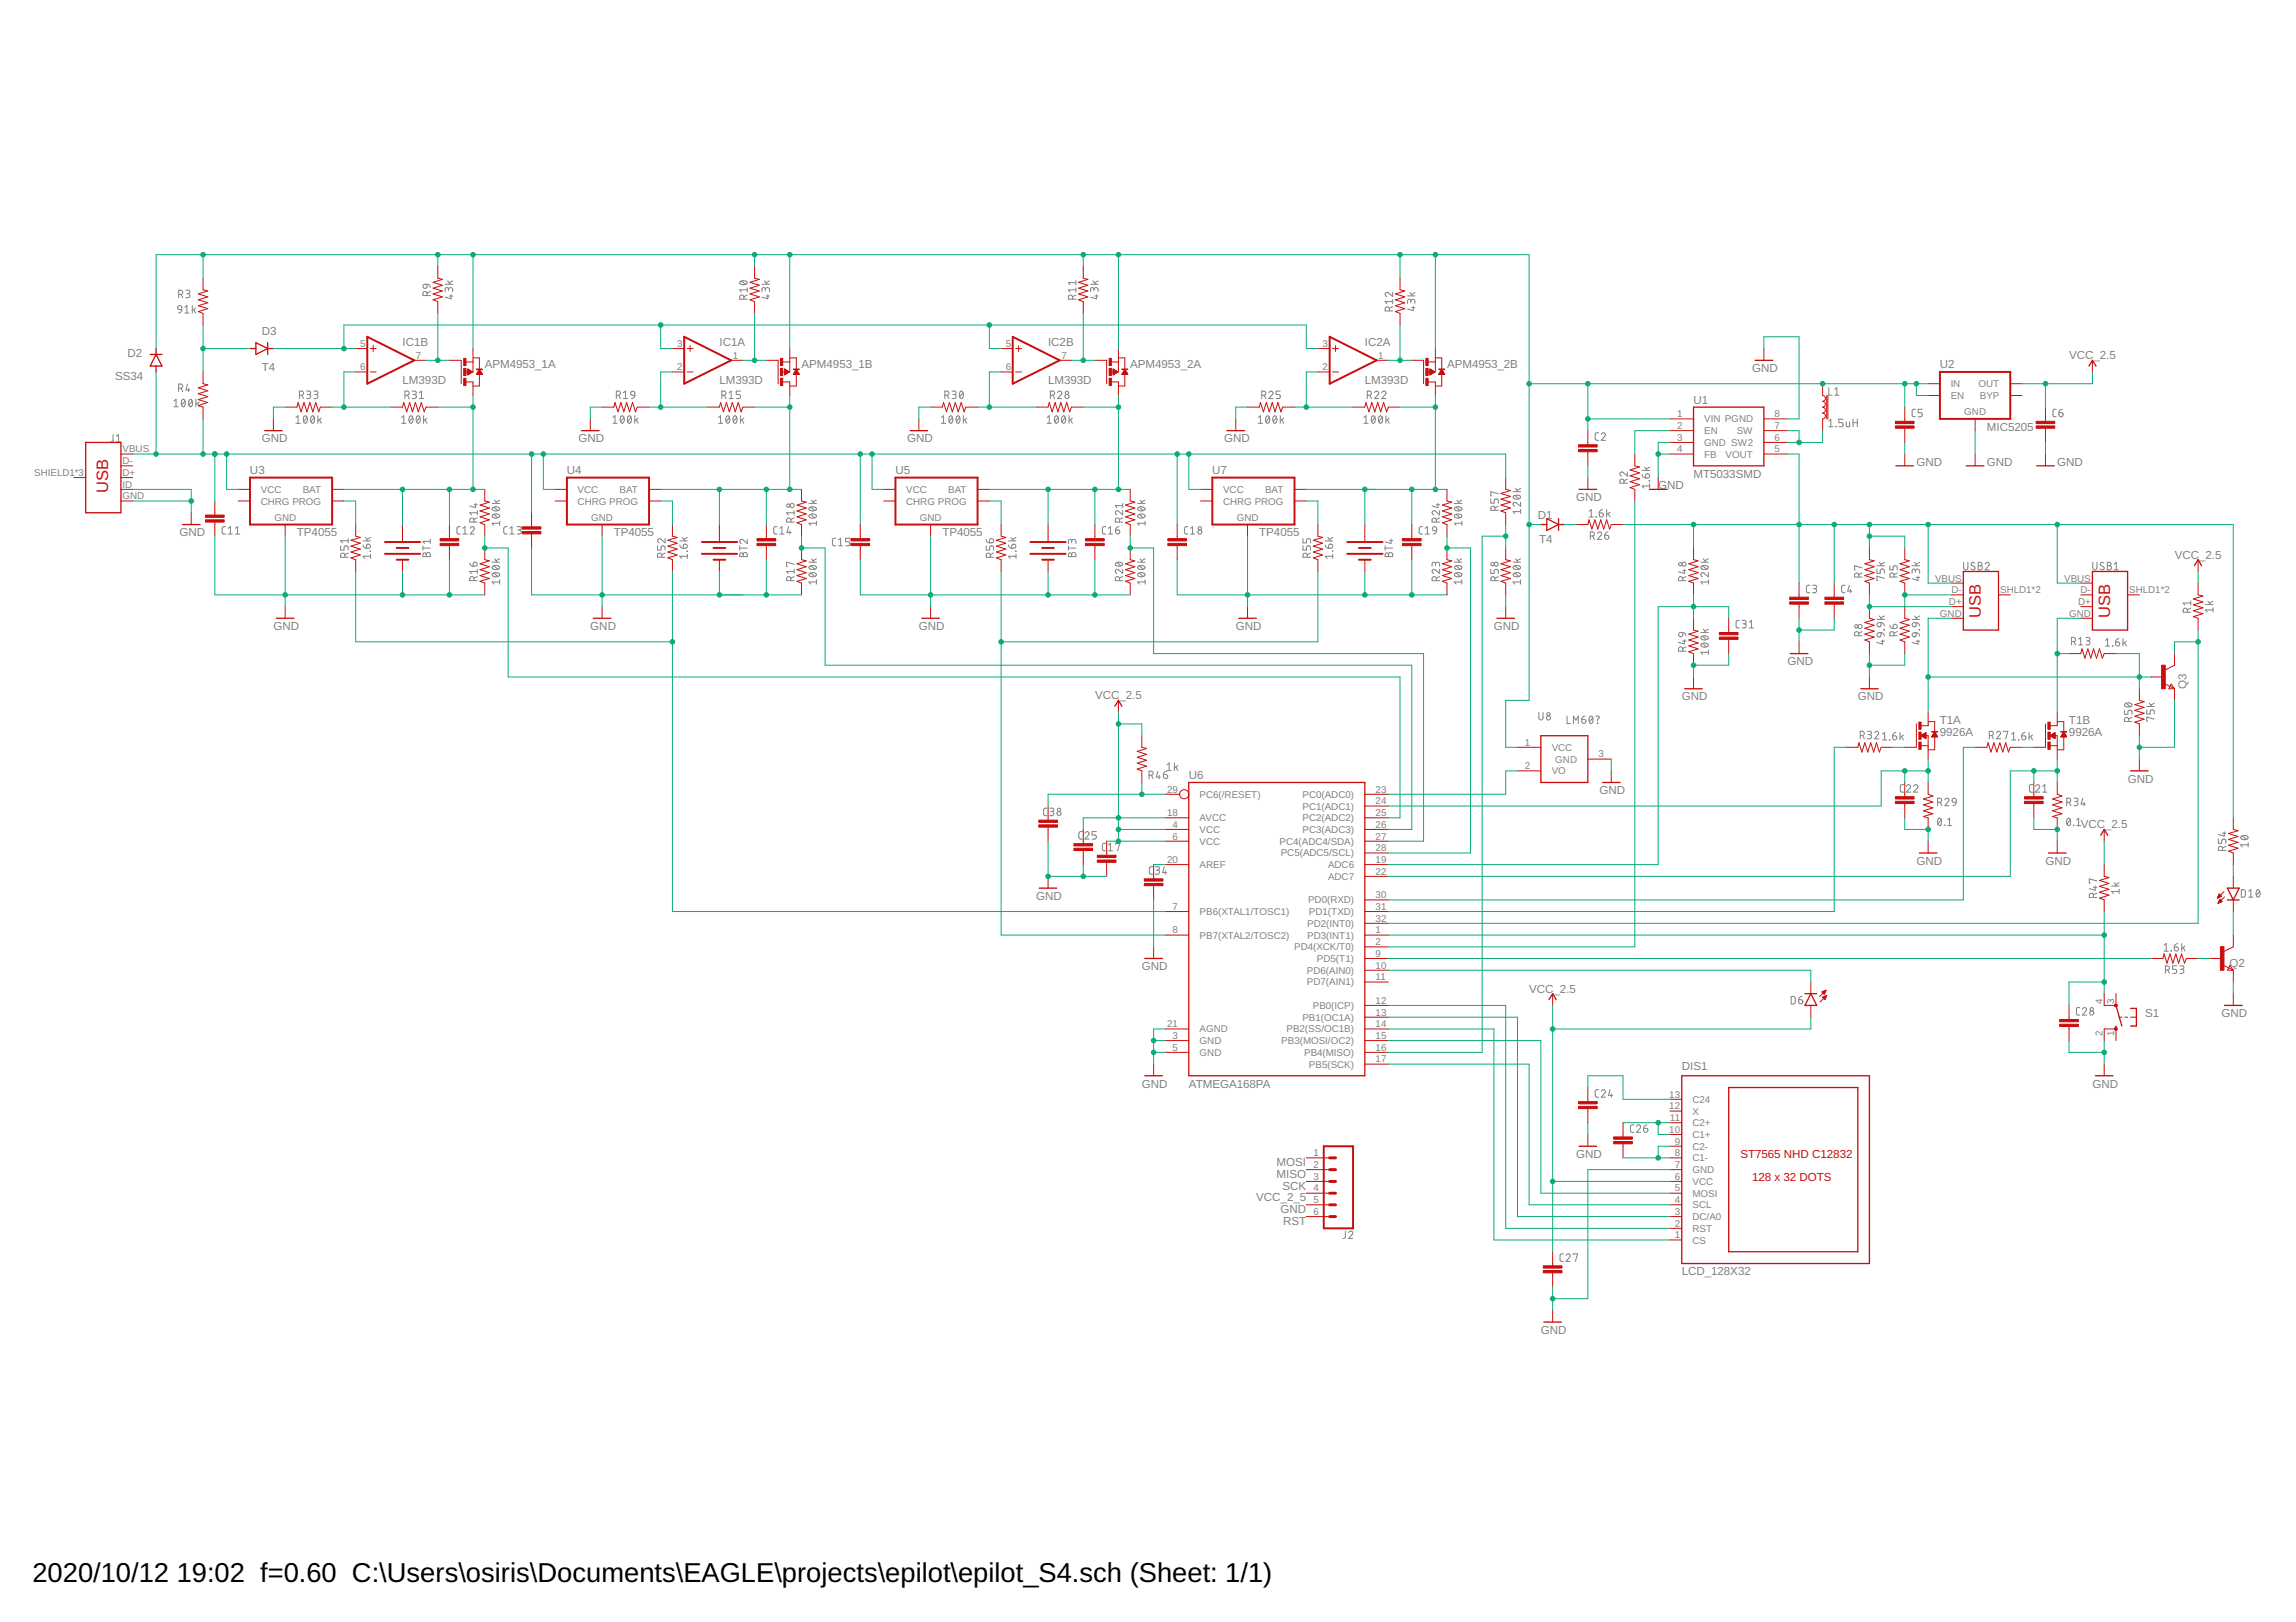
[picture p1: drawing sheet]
<svg xmlns="http://www.w3.org/2000/svg" width="297mm" height="210mm" viewBox="0 0 297 210" stroke-linecap="round" stroke-linejoin="round" font-family="sans-serif">
<defs><g id="words">
<g font-size="3.5">
<text x="4.2" y="204.7">2020/10/12</text>
<text x="22.9" y="204.7">19:02 f=0.60 C:\Users\osiris\Documents\EAGLE\projects\epilot\epilot_S4.sch (Sheet: 1/1)</text>
</g>
<g font-size="2.1" fill="#c90d0c">
<text x="14" y="63.8" transform="rotate(-90 14 63.8)">USB</text>
<text x="256.3" y="80" transform="rotate(-90 256.3 80)">USB</text>
<text x="273" y="80" transform="rotate(-90 273 80)">USB</text>
</g>
<g font-size="1.5" fill="#808080">
<text x="16.5" y="46.2">D2</text>
<text x="33.9" y="43.3">D3</text>
<text x="52.1" y="44.7">IC1B</text>
<text x="62.7" y="47.7">APM4953_1A</text>
<text x="93.1" y="44.7">IC1A</text>
<text x="103.7" y="47.7">APM4953_1B</text>
<text x="135.6" y="44.7">IC2B</text>
<text x="146.2" y="47.7">APM4953_2A</text>
<text x="176.6" y="44.7">IC2A</text>
<text x="187.2" y="47.7">APM4953_2B</text>
<text x="251" y="47.7">U2</text>
<text x="267.7" y="46.5">VCC_2.5</text>
<text x="14.9" y="49.2">SS34</text>
<text x="33.9" y="48">T4</text>
<text x="52.1" y="49.7">LM393D</text>
<text x="93.1" y="49.7">LM393D</text>
<text x="135.6" y="49.7">LM393D</text>
<text x="176.6" y="49.7">LM393D</text>
<text x="219.1" y="52.2">U1</text>
<text x="226.7" y="48.1">GND</text>
<text x="33.9" y="57.2">GND</text>
<text x="74.9" y="57.2">GND</text>
<text x="117.4" y="57.2">GND</text>
<text x="158.4" y="57.2">GND</text>
<text x="257" y="55.7">MIC5205</text>
<text x="32.3" y="61.3">U3</text>
<text x="73.3" y="61.3">U4</text>
<text x="115.8" y="61.3">U5</text>
<text x="156.8" y="61.3">U7</text>
<text x="203.9" y="64.8">GND</text>
<text x="214.5" y="63.3">GND</text>
<text x="219.1" y="61.8">MT5033SMD</text>
<text x="247.9" y="60.3">GND</text>
<text x="257" y="60.3">GND</text>
<text x="266.2" y="60.3">GND</text>
<text x="23.2" y="69.4">GND</text>
<text x="38.4" y="69.4">TP4055</text>
<text x="79.4" y="69.4">TP4055</text>
<text x="121.9" y="69.4">TP4055</text>
<text x="162.9" y="69.4">TP4055</text>
<text x="199" y="67.1">D1</text>
<text x="199.1" y="70.3">T4</text>
<text x="281.3" y="72.3">VCC_2.5</text>
<text x="35.4" y="81.5">GND</text>
<text x="76.4" y="81.5">GND</text>
<text x="118.9" y="81.5">GND</text>
<text x="159.9" y="81.5">GND</text>
<text x="193.3" y="81.5">GND</text>
<text x="231.2" y="86.1">GND</text>
<text x="282.9" y="89.1" transform="rotate(-90 282.9 89.1)">Q3</text>
<text x="141.7" y="90.5">VCC_2.5</text>
<text x="217.6" y="90.6">GND</text>
<text x="240.3" y="90.6">GND</text>
<text x="251" y="95.2">9926A</text>
<text x="251" y="93.7">T1A</text>
<text x="267.7" y="95.2">9926A</text>
<text x="267.7" y="93.7">T1B</text>
<text x="153.8" y="100.8">U6</text>
<text x="275.3" y="101.3">GND</text>
<text x="206.9" y="102.8">GND</text>
<text x="269.2" y="107.2">VCC_2.5</text>
<text x="247.9" y="111.9">GND</text>
<text x="264.6" y="111.9">GND</text>
<text x="134.1" y="116.5">GND</text>
<text x="147.7" y="125.6">GND</text>
<text x="288.5" y="125.1">Q2</text>
<text x="197.8" y="128.4">VCC_2.5</text>
<text x="277.5" y="131.6">S1</text>
<text x="287.4" y="131.6">GND</text>
<text x="147.7" y="140.7">GND</text>
<text x="153.8" y="140.7">ATMEGA168PA</text>
<text x="217.6" y="138.5">DIS1</text>
<text x="270.7" y="140.7">GND</text>
<text x="203.9" y="149.8">GND</text>
<text x="162.5" y="155.5">VCC_2_5</text>
<text x="165.2" y="150.9">MOSI</text>
<text x="165.2" y="152.4">MISO</text>
<text x="165.9" y="153.9">SCK</text>
<text x="165.7" y="157">GND</text>
<text x="166" y="158.5">RST</text>
<text x="217.6" y="165">LCD_128X32</text>
<text x="199.3" y="172.6">GND</text>
</g>
<g font-size="1.5" fill="#c90d0c">
<text x="225.2" y="149.8">ST7565 NHD C12832</text>
<text x="226.7" y="152.9">128 x 32 DOTS</text>
</g>
<g font-size="1.3" fill="#808080">
<text x="46.6" y="47.9">6</text>
<text x="46.6" y="44.9">5</text>
<text x="53.8" y="46.4">7</text>
<text x="87.6" y="47.9">2</text>
<text x="87.6" y="44.9">3</text>
<text x="94.8" y="46.4">1</text>
<text x="130.1" y="47.9">6</text>
<text x="130.1" y="44.9">5</text>
<text x="137.3" y="46.4">7</text>
<text x="171.1" y="47.9">2</text>
<text x="171.1" y="44.9">3</text>
<text x="178.3" y="46.4">1</text>
<text x="217" y="54">1</text>
<text x="229.6" y="54">8</text>
<text x="252.4" y="50.1">IN</text>
<text x="252.4" y="51.6">EN</text>
<text x="254.1" y="53.8">GND</text>
<text x="256" y="50.1">OUT</text>
<text x="256.1" y="51.6">BYP</text>
<text x="15.9" y="58.6">VBUS</text>
<text x="217" y="58.6">4</text>
<text x="217" y="57">3</text>
<text x="217" y="55.5">2</text>
<text x="220.5" y="59.2">FB</text>
<text x="220.5" y="57.7">GND SW2</text>
<text x="220.5" y="54.7">VIN PGND</text>
<text x="220.5" y="56.2">EN</text>
<text x="223.2" y="59.2">VOUT</text>
<text x="224.7" y="56.2">SW</text>
<text x="229.6" y="55.5">7</text>
<text x="229.6" y="57">6</text>
<text x="229.6" y="58.6">5</text>
<text x="4.4" y="61.6">SHIELD1*3</text>
<text x="15.9" y="61.6">D+</text>
<text x="15.9" y="60.1">D-</text>
<text x="15.9" y="64.6">GND</text>
<text x="15.9" y="63.1">ID</text>
<text x="33.7" y="63.8">VCC</text>
<text x="33.7" y="65.3">CHRG PROG</text>
<text x="39.2" y="63.8">BAT</text>
<text x="74.7" y="63.8">VCC</text>
<text x="74.7" y="65.3">CHRG PROG</text>
<text x="80.2" y="63.8">BAT</text>
<text x="117.2" y="63.8">VCC</text>
<text x="117.2" y="65.3">CHRG PROG</text>
<text x="122.7" y="63.8">BAT</text>
<text x="158.2" y="63.8">VCC</text>
<text x="158.2" y="65.3">CHRG PROG</text>
<text x="163.7" y="63.8">BAT</text>
<text x="35.5" y="67.4">GND</text>
<text x="76.5" y="67.4">GND</text>
<text x="119" y="67.4">GND</text>
<text x="160" y="67.4">GND</text>
<text x="250.3" y="75.3">VBUS</text>
<text x="252.5" y="76.8">D-</text>
<text x="258.8" y="76.8">SHLD1*2</text>
<text x="267" y="75.3">VBUS</text>
<text x="269.2" y="76.8">D-</text>
<text x="275.5" y="76.8">SHLD1*2</text>
<text x="251" y="79.8">GND</text>
<text x="252.1" y="78.3">D+</text>
<text x="267.7" y="79.8">GND</text>
<text x="268.8" y="78.3">D+</text>
<text x="197.3" y="99.5">2</text>
<text x="197.3" y="96.5">1</text>
<text x="200.7" y="100.2">VO</text>
<text x="200.7" y="97.2">VCC</text>
<text x="201.2" y="98.7">GND</text>
<text x="206.8" y="98">3</text>
<text x="151" y="105.6">18</text>
<text x="151" y="102.6">29</text>
<text x="151.7" y="107.1">4</text>
<text x="155.2" y="107.8">VCC</text>
<text x="155.2" y="106.3">AVCC</text>
<text x="155.2" y="103.2">PC6(/RESET)</text>
<text x="168.5" y="107.8">PC3(ADC3)</text>
<text x="168.5" y="106.3">PC2(ADC2)</text>
<text x="168.5" y="104.8">PC1(ADC1)</text>
<text x="168.5" y="103.2">PC0(ADC0)</text>
<text x="178" y="107.1">26</text>
<text x="178" y="105.6">25</text>
<text x="178" y="104.1">24</text>
<text x="178" y="102.6">23</text>
<text x="151" y="111.7">20</text>
<text x="151.7" y="108.6">6</text>
<text x="155.2" y="109.3">VCC</text>
<text x="155.2" y="112.4">AREF</text>
<text x="165.5" y="109.3">PC4(ADC4/SDA)</text>
<text x="165.7" y="110.8">PC5(ADC5/SCL)</text>
<text x="171.8" y="113.9">ADC7</text>
<text x="171.8" y="112.4">ADC6</text>
<text x="178" y="113.2">22</text>
<text x="178" y="111.7">19</text>
<text x="178" y="110.2">28</text>
<text x="178" y="108.6">27</text>
<text x="151.7" y="117.8">7</text>
<text x="155.2" y="118.4">PB6(XTAL1/TOSC1)</text>
<text x="169.1" y="119.9">PD2(INT0)</text>
<text x="169.2" y="116.9">PD0(RXD)</text>
<text x="169.3" y="118.4">PD1(TXD)</text>
<text x="178" y="119.3">32</text>
<text x="178" y="117.8">31</text>
<text x="178" y="116.2">30</text>
<text x="151.7" y="120.8">8</text>
<text x="155.2" y="121.5">PB7(XTAL2/TOSC2)</text>
<text x="167.4" y="123">PD4(XCK/T0)</text>
<text x="169.1" y="121.5">PD3(INT1)</text>
<text x="170.4" y="124.5">PD5(T1)</text>
<text x="178" y="125.3">10</text>
<text x="178" y="123.8">9</text>
<text x="178" y="122.3">2</text>
<text x="178" y="120.8">1</text>
<text x="169.1" y="127.5">PD7(AIN1)</text>
<text x="169.1" y="126">PD6(AIN0)</text>
<text x="169.8" y="130.6">PB0(ICP)</text>
<text x="178" y="131.4">13</text>
<text x="178" y="129.9">12</text>
<text x="178" y="126.9">11</text>
<text x="272" y="129.9" transform="rotate(-90 272 129.9)">4</text>
<text x="273.5" y="129.9" transform="rotate(-90 273.5 129.9)">3</text>
<text x="151" y="132.9">21</text>
<text x="151.7" y="134.5">3</text>
<text x="151.7" y="136">5</text>
<text x="155.2" y="135.1">GND</text>
<text x="155.2" y="136.6">GND</text>
<text x="155.2" y="133.6">AGND</text>
<text x="165.8" y="135.1">PB3(MOSI/OC2)</text>
<text x="166.4" y="133.6">PB2(SS/OC1B)</text>
<text x="168.5" y="132.1">PB1(OC1A)</text>
<text x="168.7" y="136.6">PB4(MISO)</text>
<text x="178" y="137.5">17</text>
<text x="178" y="136">16</text>
<text x="178" y="134.5">15</text>
<text x="178" y="132.9">14</text>
<text x="272" y="134.1" transform="rotate(-90 272 134.1)">2</text>
<text x="273.5" y="134.1" transform="rotate(-90 273.5 134.1)">1</text>
<text x="169.3" y="138.2">PB5(SCK)</text>
<text x="216" y="142">13</text>
<text x="216" y="143.6">12</text>
<text x="219" y="142.7">C24</text>
<text x="169.9" y="149.6">1</text>
<text x="216" y="146.6">10</text>
<text x="216" y="145.1">11</text>
<text x="216.7" y="148.1">9</text>
<text x="216.7" y="149.6">8</text>
<text x="219" y="147.3">C1+</text>
<text x="219" y="148.8">C2-</text>
<text x="219" y="144.2">X</text>
<text x="219" y="145.7">C2+</text>
<text x="169.9" y="151.2">2</text>
<text x="169.9" y="152.7">3</text>
<text x="169.9" y="154.2">4</text>
<text x="169.9" y="155.7">5</text>
<text x="216.7" y="151.2">7</text>
<text x="216.7" y="152.7">6</text>
<text x="216.7" y="154.2">5</text>
<text x="216.7" y="155.7">4</text>
<text x="219" y="150.3">C1-</text>
<text x="219" y="151.8">GND</text>
<text x="219" y="153.3">VCC</text>
<text x="219" y="154.9">MOSI</text>
<text x="169.9" y="157.2">6</text>
<text x="216.7" y="157.2">3</text>
<text x="216.7" y="158.7">2</text>
<text x="216.7" y="160.3">1</text>
<text x="219" y="156.4">SCL</text>
<text x="219" y="157.9">DC/A0</text>
<text x="219" y="159.4">RST</text>
<text x="219" y="160.9">CS</text>
</g>
</g></defs>
<g fill="none" stroke="#808080" stroke-width=".13">
<path d="M23.1 39.6a.28 .28 0 0 1 .4 .2v.3l-.4-.1-.1-.1zM23.1 38.1h.3a.28 .28 0 0 0 .3-.3 .28 .28 0 0 0-.3-.3h-.3v1M23.4 38.1l.2 .4M23.9 39.8l.3-.3v1M24 37.5h.4a.22 .22 0 0 1 .2 .3 .22 .22 0 0 1-.2 .2h-.2M24.3 38h.1a.27 .27 0 0 1 .2 .3 .27 .27 0 0 1-.3 .2h-.3M24.9 39.5v1M25.3 39.9l-.4 .3M54.8 36.9l.4-.1v.3a.28 .28 0 0 1-.3 .2 .28 .28 0 0 1-.1-.4zM55.2 38.2v-.2a.26 .26 0 0 0-.2-.3 .26 .26 0 0 0-.3 .3v.2h1M55.2 36.8a.43 .43 0 0 1 .5 .4M55.7 37.7l-.5 .2"/>
<path d="M57.6 36.8h1M57.9 36.3l.3 .5M58 37.5a.28 .28 0 0 1 .3-.3 .28 .28 0 0 1 .3 .3v.2M58 37.6v-.2a.21 .21 0 0 0-.2-.2 .21 .21 0 0 0-.2 .2v.3M58.1 38.3h.5M58.4 38.1v.6l-.8-.2M58.6 36.3l-.5 .3M95.7 36.5l.5-.2a.38 .38 0 0 1 .5 .3 .57 .57 0 0 1-1 0zM95.9 36.4l.6 .4M96.2 38.7v-.3a.28 .28 0 0 0-.2-.2 .28 .28 0 0 0-.3 .2v.3h1M96.7 37.3v.5M96.7 38.2l-.5 .2"/>
<path d="M96.7 37.5h-1l.2 .3M98.6 36.8h.9M98.9 36.3l.3 .5M99 37.5v-.1a.27 .27 0 0 1 .3-.2 .27 .27 0 0 1 .2 .3v.2M99 37.6v-.2a.22 .22 0 0 0-.2-.2 .22 .22 0 0 0-.2 .2v.3M99.1 38.3h.4M99.3 38.1v.6l-.7-.2M99.5 36.3l-.4 .3M138.7 38.7v-.3a.26 .26 0 0 0-.2-.2 .26 .26 0 0 0-.3 .2v.3h1M139.2 36.3v.6M139.2 37.3v.5M139.2 37.5h-1l.2 .3"/>
<path d="M139.2 38.2l-.5 .2M139.2 36.6h-1l.2 .3M141.1 36.8h1M141.4 36.3l.3 .5M141.5 37.5a.28 .28 0 0 1 .3-.3 .28 .28 0 0 1 .3 .3v.2M141.5 37.6v-.2a.21 .21 0 0 0-.2-.2 .21 .21 0 0 0-.2 .2v.3M141.6 38.3h.5M141.9 38.1v.6l-.8-.2M142.1 36.3l-.5 .3M180.2 37.8v.6l-.6-.5a.27 .27 0 0 0-.4 .1 .27 .27 0 0 0 .2 .4M180.2 38.8v.5M180.2 39.7l-.5 .2"/>
<path d="M180.2 39h-1l.2 .3M182.1 38.3h.9M182.4 37.9l.3 .4M182.5 39a.26 .26 0 0 1 .3-.3 .26 .26 0 0 1 .2 .3v.3M182.5 39.2v-.3a.21 .21 0 0 0-.2-.2 .21 .21 0 0 0-.2 .2v.4M182.6 39.8h.4M182.8 39.7v.5l-.7-.2M183 37.9l-.4 .2M14.6 56.2v.8a.23 .23 0 0 1-.3 .2M15 57.2h.6M15 56.5l.3-.3v1M22.5 51.9l.3-.2v.9"/>
<path d="M22.5 52.6h.6M23.1 50.2h.3a.28 .28 0 0 0 .3-.2 .28 .28 0 0 0-.3-.3h-.3v1M23.4 50.2l.2 .5M23.5 40.1a.43 .43 0 0 1-.4 .4M23.6 51.7h.1a.57 .57 0 0 1 0 .9 .62 .62 0 0 1-.1-.9zM23.9 40.5h.5M23.9 51.9l-.4 .5M24.3 49.7l-.3 .8h.6M24.4 50.2v.5M24.5 51.7h.2a.59 .59 0 0 1 0 .9 .6 .6 0 0 1-.2-.9zM24.9 51.9l-.5 .5M25.1 40l.2 .5"/>
<path d="M25.3 51.7v.9M25.5 52.2l.3 .4M25.8 52l-.5 .3M38.3 54.8h.5M38.3 54l.3-.2v1M38.7 51.2h.3a.28 .28 0 0 0 .3-.3 .28 .28 0 0 0-.3-.3h-.3v1M39.1 51.2l.2 .4M39.4 53.8h.1a.57 .57 0 0 1 0 1 .63 .63 0 0 1-.1-1zM39.7 50.6h.3l.2 .1v.2l-.4 .2M39.7 54l-.4 .6M39.9 51.1h.1a.27 .27 0 0 1 .2 .3 .27 .27 0 0 1-.3 .2h-.2M40.3 53.8h.1a.57 .57 0 0 1 0 1l-.1-.2-.1-.3z"/>
<path d="M40.6 50.6h.3l.2 .1v.2l-.4 .2M40.7 54l-.5 .6M40.9 51.1a.26 .26 0 0 1 .2 .2 .26 .26 0 0 1-.2 .3h-.3M41.1 53.8v1M41.3 54.3l.3 .5M41.6 54.1l-.5 .3M52 54.8h.5M52 54l.2-.2v1M52.4 51.2h.3a.28 .28 0 0 0 .2-.3 .28 .28 0 0 0-.2-.3h-.3v1M52.7 51.2l.2 .4M53 53.8h.2a.57 .57 0 0 1 0 1l-.2-.1-.1-.2v-.4zM53.3 50.6h.4a.22 .22 0 0 1 .2 .2 .22 .22 0 0 1-.1 .2l-.4 .1"/>
<path d="M53.4 54l-.4 .6M53.6 51.1a.27 .27 0 0 1 .3 .2 .27 .27 0 0 1-.3 .3h-.3M54 53.8h.1a.57 .57 0 0 1 0 1l-.2-.2-.1-.3zM54.3 51.6h.5M54.3 50.8l.2-.2v1M54.3 54l-.4 .6M54.8 53.8v1M55 54.3l.2 .5M55.2 54.1l-.4 .3M79.3 54l.3-.2v1M79.3 54.8h.5M79.7 51.2h.3a.28 .28 0 0 0 .3-.3 .28 .28 0 0 0-.3-.3h-.3v1"/>
<path d="M80.1 51.2l.2 .4M80.3 53.9l.2-.1a.57 .57 0 0 1 0 1l-.3-.3zM80.6 50.8l.3-.2v1M80.6 51.6h.6M80.7 54l-.4 .6M81.3 53.8h.1a.57 .57 0 0 1 0 1l-.2-.2v-.3zM81.6 54l-.4 .6M81.7 50.7l.1-.1a.26 .26 0 0 1 .3 .3v.3l-.4-.1-.1-.2zM82.1 51.2a.43 .43 0 0 1-.4 .4M82.1 53.8v1M82.3 54.3l.2 .5M82.5 54.1l-.4 .3"/>
<path d="M93 54.8h.5M93 54l.2-.2v1M93.4 51.2h.3a.28 .28 0 0 0 .2-.3 .28 .28 0 0 0-.2-.3h-.3v1M93.7 51.2l.2 .4M94 53.8h.2a.59 .59 0 0 1 0 1l-.2-.1-.1-.2v-.4zM94.3 51.6h.5M94.3 50.8l.3-.2v1M94.4 54l-.5 .6M95 53.8h.1a.59 .59 0 0 1 0 1l-.1-.1-.2-.2v-.4zM95.3 54l-.4 .6M95.8 50.6h-.6v.5h.5l.1 .2-.1 .3h-.5M95.8 53.8v1"/>
<path d="M96 54.3l.2 .5M96.2 54.1l-.4 .3M121.8 54.8h.5M121.8 54l.3-.2v1M122.2 51.2h.3a.28 .28 0 0 0 .3-.3 .28 .28 0 0 0-.3-.3h-.3v1M122.6 51.2l.2 .4M122.9 53.8h.1a.57 .57 0 0 1 0 1 .63 .63 0 0 1-.1-1zM123.2 50.6h.3l.2 .1v.2l-.4 .2M123.2 54l-.4 .6M123.4 51.1a.26 .26 0 0 1 .3 .2 .26 .26 0 0 1-.3 .3h-.2M123.8 53.8h.2a.59 .59 0 0 1 0 1l-.2-.1-.1-.2v-.4zM124.2 54l-.5 .6"/>
<path d="M124.2 50.7l.2-.1a.59 .59 0 0 1 0 1 .6 .6 0 0 1-.2-.9zM124.6 50.8l-.5 .6M124.6 53.8v1M124.8 54.3l.3 .5M125.1 54.1l-.5 .3M135.5 54.8h.5M135.5 54l.2-.2v1M135.9 51.2h.3a.28 .28 0 0 0 .2-.3 .28 .28 0 0 0-.2-.3h-.3v1M136.2 51.2l.2 .4M136.5 53.8h.2a.57 .57 0 0 1 0 1l-.2-.1-.1-.2v-.4zM136.8 50.8a.27 .27 0 0 1 .4-.2 .27 .27 0 0 1 .1 .5l-.5 .5h.6M136.9 54l-.4 .6"/>
<path d="M137.5 53.8h.1a.57 .57 0 0 1 0 1l-.2-.2-.1-.3zM137.8 54l-.4 .6M138.3 53.8v1M138.5 54.3l.2 .5M138.7 54.1l-.4 .3M162.8 54.8h.5M162.8 54l.3-.2v1M163.2 51.2h.3a.28 .28 0 0 0 .3-.3 .28 .28 0 0 0-.3-.3h-.3v1M163.6 51.2l.2 .4M163.9 53.8h.1a.57 .57 0 0 1 0 1l-.2-.2-.1-.3zM164.1 50.8a.27 .27 0 0 1 .4-.2 .27 .27 0 0 1 .1 .5l-.5 .5h.6M164.2 54l-.4 .6"/>
<path d="M164.8 53.8h.1a.57 .57 0 0 1 0 1l-.2-.2v-.3zM165.1 54l-.4 .6M165.6 50.6h-.5v.5h.3a.27 .27 0 0 1 .2 .2 .27 .27 0 0 1-.2 .3h-.3M165.6 53.8v1M165.8 54.3l.3 .5M166.1 54.1l-.5 .3M176.5 54.8h.5M176.5 54l.2-.2v1M176.9 51.2h.3a.28 .28 0 0 0 .2-.3 .28 .28 0 0 0-.2-.3h-.3v1M177.2 51.2l.2 .4M177.5 53.8h.2a.59 .59 0 0 1 0 1l-.2-.1-.1-.2v-.4zM177.8 50.8a.27 .27 0 0 1 .4-.2 .27 .27 0 0 1 .1 .5l-.5 .5h.6"/>
<path d="M177.9 54l-.5 .6M178.5 53.8h.1a.59 .59 0 0 1 0 1l-.1-.1-.1-.2v-.4zM178.8 50.8a.27 .27 0 0 1 .3-.2 .27 .27 0 0 1 .1 .5l-.4 .5h.5M178.8 54l-.4 .6M179.3 53.8v1M179.5 54.3l.2 .5M179.7 54.1l-.4 .3M179.7 40.2v-.2a.28 .28 0 0 0-.2-.3 .28 .28 0 0 0-.3 .3v.2h1M206.8 56h-.3l-.1 .2v.7l.4 .1M207.2 56.2a.27 .27 0 0 1 .3-.2 .27 .27 0 0 1 .1 .4l-.4 .6h.5M236.6 54.5l.3-.2v.9M236.6 55.2h.5"/>
<path d="M236.6 50.2v.9h.4M237.4 51.1h.5M237.4 50.4l.2-.2v.9M237.5 55.2h.1M238.4 54.3h-.5v.4h.3a.27 .27 0 0 1 .2 .3 .27 .27 0 0 1-.2 .2h-.3M238.9 54.6v.5l.1 .1h.3v-.6M239.7 54.7h.6M239.7 54.3v.9M240.3 54.3v.9M247.8 53h-.3l-.1 .2v.6l.4 .1M248.7 53h-.5v.4h.3a.27 .27 0 0 1 .2 .3 .27 .27 0 0 1-.2 .2h-.3M266 53h-.3l-.1 .2v.6l.4 .1"/>
<path d="M266.4 53.4h.3a.28 .28 0 0 1 .2 .3 .28 .28 0 0 1-.3 .2 .28 .28 0 0 1-.2-.2zM266.8 53a.43 .43 0 0 0-.4 .4M29.2 68.2h-.3l-.2 .2 .1 .6 .4 .1M29.5 69.1h.6M29.5 68.4l.3-.2v.9M30.5 69.1h.5M30.5 68.4l.2-.2v.9M44.1 70.6v.6h.4v-.4l.2-.2 .3 .2v.4M44.6 72.1v-.3a.28 .28 0 0 0-.3-.2 .28 .28 0 0 0-.2 .2v.3h.9M45 70h-.9l.2 .3M45 71.6l-.4 .2M45 69.7v.6"/>
<path d="M47 70.5a.43 .43 0 0 0 .4 .5M47 70h.9M47.3 69.6l.3 .4M47.5 70.4a.28 .28 0 0 1 .4 .2 .28 .28 0 0 1-.2 .4h-.3v-.4zM47.9 71.3v.1zM47.9 72h-.9l.2 .3M47.9 71.7v.6M47.9 69.6l-.4 .2M54.7 70.7v.5M54.7 70.9h1M54.7 71.6a.22 .22 0 0 1 .3 0 .22 .22 0 0 1 .1 .2 .26 .26 0 0 1 .3-.3 .26 .26 0 0 1 .3 .3v.2h-1zM55.1 71.8v.2"/>
<path d="M55.7 69.8v.5M55.7 70.1h-1l.2 .2M59.5 68.2h-.3l-.1 .2v.6l.4 .1M59.9 69.1h.5M59.9 68.4l.3-.2v.9M60.8 72.9a.43 .43 0 0 0 .4 .4M60.8 68.4a.26 .26 0 0 1 .4-.2 .26 .26 0 0 1 .1 .4l-.5 .5h.6M61.2 72.9a.28 .28 0 0 1 .5 0 .28 .28 0 0 1-.2 .4h-.3zM61.3 67.6v-.3a.28 .28 0 0 0-.3-.3 .28 .28 0 0 0-.2 .3v.3h.9M61.3 75.1v-.2a.28 .28 0 0 0-.3-.3 .28 .28 0 0 0-.2 .3v.2h.9M61.3 65.3h.4M61.5 65.2v.5l-.7-.2"/>
<path d="M61.7 66.4h-.9l.2 .2M61.7 67l-.4 .2M61.7 66.1v.5M61.7 73.7v.5M61.7 74.6l-.4 .2M61.7 74h-.9l.2 .2M63.7 65.2h.9M63.7 72.7h.9M63.7 66.7l.5-.2 .3 .1 .1 .2a.57 .57 0 0 1-.9 0zM63.7 65.7l.5-.1 .3 .1 .1 .1a.57 .57 0 0 1-.9 0zM63.7 74.3l.3-.2h.3l.3 .2v.1a.57 .57 0 0 1-.9 0zM63.7 73.3l.3-.1h.3l.3 .1v.1a.59 .59 0 0 1-.9 0z"/>
<path d="M63.9 66.6l.5 .4M63.9 65.6l.5 .5M63.9 74.2l.5 .4M63.9 73.2l.5 .5M64 64.7l.3 .5M64 72.3l.3 .4M64.6 67.7h-.9l.2 .3M64.6 67.5v.5M64.6 75v.6M64.6 64.7l-.4 .3M64.6 75.3h-.9l.2 .3M64.6 72.3l-.4 .3"/>
<path d="M65.6 68.2h-.3l-.1 .2v.6l.4 .1M66 69.1h.5M66 68.4l.2-.2v.9M66.9 68.2h.3a.21 .21 0 0 1 .2 .2 .21 .21 0 0 1-.2 .2h-.2M67.2 68.6a.27 .27 0 0 1 .2 .2 .27 .27 0 0 1-.2 .3h-.3M85.1 70.6v.6h.4v-.4l.2-.2 .3 .2v.4M85.6 72.1v-.3a.28 .28 0 0 0-.3-.2 .28 .28 0 0 0-.2 .2v.3h.9M86 69.7v.6l-.5-.5a.27 .27 0 0 0-.4 .1 .27 .27 0 0 0 .2 .4M86 71.6l-.4 .2M87.9 70.5a.43 .43 0 0 0 .5 .5M87.9 70h1M88.3 69.6l.3 .4"/>
<path d="M88.4 70.5a.28 .28 0 0 1 .5 0 .28 .28 0 0 1-.2 .5h-.3zM88.9 71.3v.1zM88.9 72h-1l.3 .3M88.9 71.7v.6M88.9 69.6l-.4 .2M95.7 70.9h1M95.7 70.7v.5M95.8 71.6h.2l.1 .2a.26 .26 0 0 1 .3-.3 .26 .26 0 0 1 .3 .3v.2h-1zM96.1 71.8v.2M96.7 69.8v.5l-.6-.4a.27 .27 0 0 0-.4 .1 .27 .27 0 0 0 .2 .3M100.5 68.2h-.3l-.1 .2v.6l.1 .1h.3M100.9 69.1h.5"/>
<path d="M100.9 68.4l.3-.2v.9M102 68.2l-.2 .7h.6M102.2 68.7v.4M102.3 67.6v-.3a.28 .28 0 0 0-.3-.3 .28 .28 0 0 0-.2 .3v.3h.9M102.3 75.1v-.2a.28 .28 0 0 0-.3-.3 .28 .28 0 0 0-.2 .3v.2h.9M102.7 66.4h-.9l.2 .2M102.7 74h-.9l.2 .2M102.7 73l-.9-.3v.6h.1M102.7 67l-.4 .2M102.7 66.1v.5M102.7 73.7v.5M102.7 74.6l-.4 .2"/>
<path d="M104.6 65.2h1M104.6 72.7h1M104.7 66.7l.4-.2a.36 .36 0 0 1 .5 .4l-.3 .1h-.3l-.3-.1zM104.7 65.7l.4-.1a.36 .36 0 0 1 .5 .4l-.3 .1h-.3l-.3-.1zM104.7 74.3l.4-.2a.36 .36 0 0 1 .5 .4l-.3 .1h-.3l-.3-.1zM104.7 73.3l.4-.1a.36 .36 0 0 1 .5 .4l-.5 .1a.33 .33 0 0 1-.4-.4zM104.9 66.6l.5 .4M104.9 65.6l.5 .5M104.9 74.2l.5 .4M104.9 73.2l.5 .5M105 64.7l.3 .5M105 72.3l.3 .4"/>
<path d="M105.6 67.7h-1l.3 .3M105.6 75.3h-1l.3 .3M105.6 67.5v.5M105.6 75v.6M105.6 64.7l-.4 .3M105.6 72.3l-.4 .3M108.1 69.7h-.3l-.1 .2v.6l.4 .1M108.5 70.6h.5M108.5 69.9l.3-.2v.9M109.9 69.7h-.5v.4h.3a.27 .27 0 0 1 .2 .3 .27 .27 0 0 1-.2 .2h-.3M127.6 70.6v.6h.4v-.4l.2-.2 .3 .2v.4M127.6 69.8a.4 .4 0 0 0 .4 .5"/>
<path d="M128 69.8a.28 .28 0 0 1 .5 0 .28 .28 0 0 1-.2 .5h-.3zM128.1 72.1v-.3a.26 .26 0 0 0-.2-.2 .26 .26 0 0 0-.3 .2v.3h.9M128.5 71.6l-.4 .2M130.5 70.5a.43 .43 0 0 0 .4 .5M130.5 70h.9M130.8 69.6l.3 .4M131 70.4a.28 .28 0 0 1 .4 .2 .28 .28 0 0 1-.2 .4h-.3v-.4zM131.4 71.3v.1zM131.4 72h-.9l.2 .3M131.4 71.7v.6M131.4 69.6l-.4 .2M138.2 70.9h1"/>
<path d="M138.2 70.7v.5M138.2 71.6a.22 .22 0 0 1 .3 0 .22 .22 0 0 1 .1 .2 .28 .28 0 0 1 .3-.3 .28 .28 0 0 1 .3 .3v.2h-1zM138.6 70.1a.28 .28 0 0 1 .3-.3 .28 .28 0 0 1 .3 .3v.2M138.6 70.2v-.2a.21 .21 0 0 0-.2-.2 .21 .21 0 0 0-.2 .2v.3M138.6 71.8v.2M143 68.2h-.3l-.1 .2v.6l.4 .1M143.4 69.1h.5M143.4 68.4l.3-.2v.9M144.3 72.9l.5-.2a.36 .36 0 0 1 .4 .4l-.3 .2h-.3l-.3-.2zM144.3 68.6h.4a.27 .27 0 0 1 .2 .3 .27 .27 0 0 1-.3 .2 .27 .27 0 0 1-.3-.2zM144.5 72.8l.5 .4M144.8 68.2a.43 .43 0 0 0-.5 .4"/>
<path d="M144.8 67.6v-.3a.26 .26 0 0 0-.2-.3 .26 .26 0 0 0-.3 .3v.3h.9M144.8 75.1v-.2a.27 .27 0 0 0-.2-.3 .27 .27 0 0 0-.3 .3v.2h.9M145.2 66.1v.5l-.5-.4a.27 .27 0 0 0-.4 .1 .27 .27 0 0 0 .2 .3M145.2 73.7v.5l-.5-.4a.26 .26 0 0 0-.4 0 .26 .26 0 0 0 .2 .4M145.2 67l-.4 .2M145.2 65.2v.5M145.2 65.4h-.9l.2 .3M145.2 74.6l-.4 .2M147.2 65.2h.9M147.2 72.7h.9M147.2 66.7l.5-.2 .3 .1 .1 .2a.57 .57 0 0 1-.9 0zM147.2 65.7l.5-.1 .3 .1 .1 .1a.57 .57 0 0 1-.9 0z"/>
<path d="M147.2 74.3l.3-.2h.3l.3 .2v.1a.57 .57 0 0 1-.9 0zM147.2 73.3l.3-.1h.3l.3 .1v.1a.59 .59 0 0 1-.9 0zM147.4 66.6l.5 .4M147.4 65.6l.5 .5M147.4 74.2l.5 .4M147.4 73.2l.5 .5M147.5 64.7l.3 .5M147.5 72.3l.3 .4M148.1 67.7h-.9l.2 .3M148.1 75.3h-.9l.2 .3M148.1 67.5v.5M148.1 75v.6"/>
<path d="M148.1 64.7l-.4 .3M148.1 72.3l-.4 .3M153.7 68.2h-.3l-.2 .2 .1 .6 .4 .1M154 69.1h.6M154 68.4l.3-.2v.9M168.6 70.6v.6h.4v-.4l.2-.2 .3 .2v.4M168.6 69.7v.6h.4v-.5l.2-.1 .3 .1v.5M169.1 72.1v-.3a.28 .28 0 0 0-.3-.2 .28 .28 0 0 0-.2 .2v.3h.9M169.5 71.6l-.4 .2M171.4 70.5a.43 .43 0 0 0 .5 .5M171.4 70h1M171.8 69.6l.3 .4"/>
<path d="M172 70.4a.28 .28 0 0 1 .4 .2 .28 .28 0 0 1-.2 .4h-.3v-.5zM172.4 71.3v.1zM172.4 72h-1l.3 .3M172.4 71.7v.6M172.4 69.6l-.4 .2M179.2 70.9h1M179.2 70.7v.5M179.3 71.6h.2l.1 .2a.26 .26 0 0 1 .3-.3 .26 .26 0 0 1 .3 .3v.2h-1zM179.6 71.8v.2M179.7 70h.5M180 69.8v.5l-.8-.2M184 68.2h-.3l-.1 .2v.6l.1 .1h.3"/>
<path d="M184.4 69.1h.5M184.4 68.4l.3-.2v.9M185.4 68.2a.28 .28 0 0 1 .5 .2v.3h-.5l-.1-.2zM185.7 73a.27 .27 0 0 1 .3-.3 .27 .27 0 0 1 .2 .3v.3M185.7 73.2v-.2a.22 .22 0 0 0-.2-.3 .22 .22 0 0 0-.2 .3v.3M185.8 67.6v-.3a.28 .28 0 0 0-.3-.3 .28 .28 0 0 0-.2 .3v.3h.9M185.8 75.1v-.2a.28 .28 0 0 0-.3-.3 .28 .28 0 0 0-.2 .3v.2h.9M185.8 65.3h.4M185.9 68.7a.43 .43 0 0 1-.5 .4M186 65.2v.5l-.7-.2M186.2 66.1v.5l-.5-.4a.27 .27 0 0 0-.4 0 .27 .27 0 0 0 .2 .4M186.2 73.7v.5l-.5-.4a.26 .26 0 0 0-.4 0 .26 .26 0 0 0 .2 .4"/>
<path d="M186.2 67l-.4 .2M186.2 74.6l-.4 .2M188.2 65.2h.9M188.2 72.7h.9M188.2 66.7l.4-.2a.36 .36 0 0 1 .5 .4l-.3 .1h-.3l-.3-.1zM188.2 65.7l.4-.1a.36 .36 0 0 1 .5 .4l-.3 .1h-.3l-.3-.1zM188.2 74.3l.4-.2a.36 .36 0 0 1 .5 .4l-.3 .1h-.3l-.3-.1zM188.2 73.3l.4-.1a.36 .36 0 0 1 .5 .4l-.5 .1a.33 .33 0 0 1-.4-.4zM188.4 66.6l.5 .4M188.4 65.6l.5 .5M188.4 74.2l.5 .4M188.4 73.2l.5 .5"/>
<path d="M188.5 64.7l.3 .5M188.5 72.3l.3 .4M189.1 67.7h-.9l.2 .3M189.1 75.3h-.9l.2 .3M189.1 67.5v.5M189.1 75v.6M189.1 64.7l-.4 .3M189.1 72.3l-.4 .3M192.9 64.6v.5h.4v-.3a.28 .28 0 0 1 .3-.2 .28 .28 0 0 1 .2 .2v.3M192.9 73.7v.5h.4v-.3a.28 .28 0 0 1 .3-.2 .28 .28 0 0 1 .2 .2v.3M193.4 66v-.2a.26 .26 0 0 0-.3-.3 .26 .26 0 0 0-.2 .3v.2h.9M193.4 75.1v-.2a.27 .27 0 0 0-.3-.3 .27 .27 0 0 0-.2 .3v.2h.9"/>
<path d="M193.8 63.9l-.9-.3v.6h.1M193.8 65.5l-.4 .2M193.8 74.6l-.4 .2M195.7 72.7h1M195.7 63.6h1M195.8 64.2l.4-.1a.38 .38 0 0 1 .5 .2 .57 .57 0 0 1-1 0zM195.8 74.3l.4-.2a.41 .41 0 0 1 .5 .3 .57 .57 0 0 1-1 0zM195.8 73.3l.4-.1a.41 .41 0 0 1 .5 .2 .59 .59 0 0 1-1 0zM196 64.1l.5 .5M196 74.2l.5 .4M196 73.2l.5 .5M196.1 63.2l.3 .4"/>
<path d="M196.1 72.3l.3 .4M196.7 65v.5l-.5-.4a.26 .26 0 0 0-.4 .1 .26 .26 0 0 0 .2 .3M196.7 75.3h-1l.3 .3M196.7 66.2h-1l.3 .3M196.7 65.9v.6M196.7 75v.6M196.7 63.2l-.4 .3M196.7 72.3l-.4 .3M205.6 66.2l.3-.2v.9M205.6 66.9h.5M205.7 69.4h.3a.26 .26 0 0 0 .3-.3 .26 .26 0 0 0-.3-.3h-.3v1M206.1 69.4l.2 .4"/>
<path d="M206.5 66.9h.1M206.7 69a.27 .27 0 0 1 .4-.2 .27 .27 0 0 1 0 .5l-.4 .5h.5M206.9 66.4h.3a.27 .27 0 0 1 .2 .3 .27 .27 0 0 1-.2 .2 .27 .27 0 0 1-.3-.2zM207.3 66a.43 .43 0 0 0-.4 .4M207.6 69.3h.3a.27 .27 0 0 1 .2 .3 .27 .27 0 0 1-.2 .2 .27 .27 0 0 1-.3-.3zM207.9 66v.9M208 68.8a.43 .43 0 0 0-.4 .5M208 66.5l.3 .4M208.3 66.3l-.4 .3M210.1 62.5v-.2a.27 .27 0 0 0-.3-.3 .27 .27 0 0 0-.2 .3v.2h.9M210.5 61.1v.5l-.5-.4a.27 .27 0 0 0-.4 0 .27 .27 0 0 0 .2 .4M210.5 62l-.4 .2"/>
<path d="M212.4 61.4a.43 .43 0 0 0 .5 .4M212.4 60.9h1M212.8 60.5l.3 .4M212.9 61.4a.27 .27 0 0 1 .5 0 .27 .27 0 0 1-.3 .4h-.2zM213.4 62.2v.1zM213.4 62.9h-1l.3 .3M213.4 62.6v.6M213.4 60.5l-.4 .2M217.7 75.1v-.2a.28 .28 0 0 0-.3-.3 .28 .28 0 0 0-.3 .3v.2h1M217.7 73.9h.4M217.9 73.7v.5l-.8-.2M218.1 74.6l-.4 .2"/>
<path d="M220 72.7h1M220.1 73.3l.2-.1h.4l.3 .1v.1a.59 .59 0 0 1-1 0zM220.3 73.2l.5 .5M220.4 72.3l.3 .4M221 74.1v.6l-.5-.5a.27 .27 0 0 0-.5 .1 .27 .27 0 0 0 .3 .4M221 75.3h-1l.3 .3M221 75v.6M221 72.3l-.4 .3M234.1 75.7l-.3 .1-.1 .1v.7l.1 .1h.3M234.5 75.7l.4 .1a.21 .21 0 0 1 0 .3l-.3 .1M234.8 76.2a.26 .26 0 0 1 .2 .2 .26 .26 0 0 1-.2 .3h-.3M238.7 75.7l-.3 .1-.1 .1v.7l.4 .1"/>
<path d="M239.3 75.7l-.3 .8h.6M239.4 76.3v.4M240.5 74.7v-.4a.28 .28 0 0 0-.4-.2 .28 .28 0 0 0-.2 .3v.3h1M240.9 73.5l-1-.3v.5h.1M240.9 74.1l-.4 .3M242.8 73.6v.6h.4v-.3a.28 .28 0 0 1 .3-.3 .28 .28 0 0 1 .3 .3v.3M242.8 73.2h1M243.1 72.8l.4 .4M243.1 79.7l.4 .5M243.8 74.8l-1-.2v.5h.1M243.8 72.8l-.5 .2M243.8 79.7l-.5 .3"/>
<path d="M244.5 73.2v.5h.4v-.3a.27 .27 0 0 1 .3-.2 .27 .27 0 0 1 .2 .2v.3M245 74.7v-.4a.27 .27 0 0 0-.3-.2 .27 .27 0 0 0-.2 .3v.3h.9M245.4 74.1l-.4 .3M247.4 73.2h.9M247.7 72.8l.3 .4M247.7 79.7l.3 .5M247.8 73.9a.28 .28 0 0 1 .3-.3 .28 .28 0 0 1 .2 .3v.3M247.8 74.1v-.2a.21 .21 0 0 0-.2-.3 .21 .21 0 0 0-.2 .3v.3M247.9 74.7h.4M248.1 74.6v.5l-.7-.2M248.3 72.8l-.4 .2M248.3 79.7l-.4 .3"/>
<path d="M254 72.8v.7a.28 .28 0 0 0 .3 .3 .28 .28 0 0 0 .3-.3v-.7M255.5 72.9a.26 .26 0 0 0-.3-.1 .26 .26 0 0 0-.2 .3l.4 .2a.22 .22 0 0 1 .1 .3 .22 .22 0 0 1-.2 .1l-.3-.1M255.9 72.8l.5 .1v.2l-.2 .1h.1a.27 .27 0 0 1 .2 .3 .27 .27 0 0 1-.3 .2h-.3zM255.9 73.2h.3M256.8 73a.27 .27 0 0 1 .4-.2 .27 .27 0 0 1 .1 .4l-.5 .5h.6M270.7 72.8v.7a.28 .28 0 0 0 .3 .3 .28 .28 0 0 0 .3-.3v-.7M272.2 72.9a.26 .26 0 0 0-.3-.1 .26 .26 0 0 0-.2 .3l.4 .2a.22 .22 0 0 1 .1 .3 .22 .22 0 0 1-.2 .1l-.3-.1M272.6 72.8l.5 .1v.2l-.2 .1h.1a.27 .27 0 0 1 .2 .3 .27 .27 0 0 1-.3 .2h-.3zM272.6 73.2h.3M273.5 73.7h.6M273.5 73l.3-.2v.9M283 79.2v-.4a.27 .27 0 0 0-.4-.1 .27 .27 0 0 0-.2 .3v.2h1"/>
<path d="M283.4 78.7l-.4 .2M283.4 78h-1l.3 .3M283.4 77.8v.5M285.3 78.2h1M285.6 77.8l.4 .4M286.3 78.9h-1l.2 .3M286.3 78.7v.5M286.3 77.8l-.5 .2M149.8 99.8l-.2 .8h.5M150.9 99.8a.43 .43 0 0 0-.4 .4M151 99l.3-.3v1M151 99.7h.5"/>
<path d="M151.9 98.7v1M152.1 99.3l.3 .4M152.4 99.1l-.5 .3M199.1 92.2v.8a.27 .27 0 0 0 .3 .2 .27 .27 0 0 0 .2-.3v-.7M202.7 92.7v.9h.5M203.6 93.6v-.9l.3 .5 .3-.5v.9M204.6 93.1h.4a.27 .27 0 0 1 .2 .3 .27 .27 0 0 1-.3 .2 .27 .27 0 0 1-.3-.2zM205.1 92.7a.43 .43 0 0 0-.5 .4M205.7 92.7h.1a.59 .59 0 0 1 0 .9h-.1l-.1-.3v-.3zM206.1 92.9l-.5 .5M206.5 92.7h.2l.2 .1-.2 .5M206.7 93.6h.1"/>
<path d="M217.2 82l.5-.1v.3a.27 .27 0 0 1-.4 .2 .27 .27 0 0 1-.1-.4zM217.7 84.3v-.3a.28 .28 0 0 0-.3-.3 .28 .28 0 0 0-.3 .3v.3h1M217.7 81.9a.43 .43 0 0 1 .4 .4M217.7 83h.4M217.9 82.8v.5l-.8-.2M218.1 83.7l-.4 .2M220 81.9h1M220.1 83.4l.4-.2 .4 .1 .1 .2a.57 .57 0 0 1-1 0zM220.1 82.4l.4-.1 .4 .1 .1 .1a.57 .57 0 0 1-1 0zM220.3 83.3l.5 .4M220.3 82.3l.5 .5M220.4 81.4l.3 .5"/>
<path d="M221 84.2v.5M221 84.4h-1l.3 .3M221 81.4l-.4 .3M225 80.3h-.3l-.1 .2v.7l.4 .1M225.4 80.3h.3l.2 .1v.2l-.4 .1M225.7 80.7a.26 .26 0 0 1 .2 .3 .26 .26 0 0 1-.2 .3h-.3M226.3 81.3h.5M226.3 80.5l.3-.2v1M240.5 82.3v-.3a.28 .28 0 0 0-.3-.3 .28 .28 0 0 0-.3 .3v.3h1M240.7 95.2h.2a.28 .28 0 0 0 .3-.3 .28 .28 0 0 0-.3-.3h-.2v1M240.9 81.7l-.4 .3M241 95.2l.2 .4"/>
<path d="M241.6 94.6h.3a.21 .21 0 0 1 .2 .2 .21 .21 0 0 1-.2 .3h-.2M241.9 95.1a.28 .28 0 0 1 .2 .2 .28 .28 0 0 1-.2 .3h-.3M242.5 94.8a.26 .26 0 0 1 .4-.1 .26 .26 0 0 1 .1 .4l-.5 .5h.6M242.8 80.2h1M242.9 82l.5-.1v.3a.28 .28 0 0 1-.4 .2 .28 .28 0 0 1-.1-.4zM242.9 80.7l.5-.1v.3a.27 .27 0 0 1-.4 .2 .27 .27 0 0 1-.1-.4zM243.4 81.9a.43 .43 0 0 1 .4 .4M243.4 80.6a.43 .43 0 0 1 .4 .4M243.4 83h.4M243.5 95l.3-.2v1M243.5 95.8h.6M243.6 82.8v.6l-.8-.3"/>
<path d="M243.7 81.5h.1zM244.4 95.7l.1 .1zM244.5 80.9a.43 .43 0 0 0 .4 .4M244.9 95.2h.3a.27 .27 0 0 1 .2 .3 .27 .27 0 0 1-.3 .3 .27 .27 0 0 1-.2-.3zM244.9 80.9a.28 .28 0 0 1 .5 0 .28 .28 0 0 1-.2 .4h-.3zM245 82.3v-.3a.26 .26 0 0 0-.2-.3 .26 .26 0 0 0-.3 .3v.3h.9M245.3 94.8a.43 .43 0 0 0-.4 .4M245.4 81.7l-.4 .3M245.8 94.8v1M246 95.3l.3 .5M246.3 95.1l-.5 .3M247.4 80.2h.9"/>
<path d="M247.4 82l.5-.1v.3a.27 .27 0 0 1-.4 .2 .27 .27 0 0 1-.1-.4zM247.4 80.7l.5-.1v.3a.26 .26 0 0 1-.4 .2 .26 .26 0 0 1-.1-.4zM247.9 81.9a.43 .43 0 0 1 .4 .4M247.9 80.6a.43 .43 0 0 1 .4 .4M247.9 83h.4M248.1 82.8v.6l-.7-.3M248.3 81.5h.1M257.4 95.2h.2a.28 .28 0 0 0 .3-.3 .28 .28 0 0 0-.3-.3h-.2v1M257.7 95.2l.2 .4M258.3 94.8a.26 .26 0 0 1 .4-.1 .26 .26 0 0 1 0 .4l-.4 .5h.5M259.2 94.7v-.1h.6l-.3 1M260.2 95.8h.6"/>
<path d="M260.2 95l.3-.2v1M261.1 95.7l.1 .1zM261.6 95.2h.3a.27 .27 0 0 1 .2 .3 .27 .27 0 0 1-.3 .3 .27 .27 0 0 1-.2-.3zM262 94.8a.43 .43 0 0 0-.4 .4M262.5 94.8v1M262.7 95.3l.3 .5M263 95.1l-.5 .3M268 83h.3a.28 .28 0 0 0 .2-.2 .28 .28 0 0 0-.2-.3h-.3v1M268.3 83l.2 .5M268.9 82.7l.3-.2v1M268.9 83.5h.6M269.9 82.5h.3l.2 .1v.2l-.4 .1"/>
<path d="M270.1 82.9a.26 .26 0 0 1 .3 .3 .26 .26 0 0 1-.3 .3h-.2M272.4 82.9l.3-.3v1M272.4 83.6h.5M273.3 83.6h.1M273.7 83.1h.3a.27 .27 0 0 1 .2 .3 .27 .27 0 0 1-.2 .2 .27 .27 0 0 1-.3-.2zM274.1 82.6a.43 .43 0 0 0-.4 .5M274.7 82.6v1M274.8 91.9v.5h.5v-.3a.27 .27 0 0 1 .3-.2 .27 .27 0 0 1 .2 .2v.3M274.8 83.2l.3 .4M274.9 91.1l.4-.1a.34 .34 0 0 1 .5 .4l-.5 .1a.41 .41 0 0 1-.5-.3zM275.1 91l.5 .4M275.1 83l-.4 .3"/>
<path d="M275.4 93.4v-.3a.28 .28 0 0 0-.3-.3 .28 .28 0 0 0-.3 .3v.3h1M275.8 92.8l-.4 .2M277.7 91.9v.5h.5v-.3a.27 .27 0 0 1 .2-.2 .27 .27 0 0 1 .3 .2v.3M277.7 91.4h1M278.1 91l.3 .4M278.7 93.1l-1-.3v.5h.1M278.7 91l-.4 .2M135.4 104.6h-.3l-.1 .2v.7l.4 .1M135.8 104.6h.3a.21 .21 0 0 1 .2 .2 .21 .21 0 0 1-.2 .2h-.2M136.1 105a.28 .28 0 0 1 .2 .3 .28 .28 0 0 1-.2 .3h-.3M140 107.6l-.3 .1-.1 .1v.7l.1 .1h.3M140.4 107.8a.27 .27 0 0 1 .3-.2 .27 .27 0 0 1 .1 .5l-.4 .5h.5"/>
<path d="M141.8 107.6h-.5v.5h.4l.1 .2-.1 .3h-.4M143 109.1l-.3 .1-.1 .1v.7l.4 .1M143.4 109.3l.3-.2v1M143.4 110.1h.5M144.3 109.2v-.1h.6l-.3 1M148.7 100.3h.2a.26 .26 0 0 0 .3-.2 .26 .26 0 0 0-.3-.3h-.2v1M149 100.3l.2 .5M149.1 112.2h-.3l-.1 .2v.6l.4 .1M149.5 112.2h.3l.2 .1v.2l-.4 .1M149.7 112.6h.2a.27 .27 0 0 1 .1 .3 .27 .27 0 0 1-.3 .2h-.2M150 100.3v.5M150.5 100.2h.3a.27 .27 0 0 1 .3 .3 .27 .27 0 0 1-.3 .3 .27 .27 0 0 1-.3-.3z"/>
<path d="M150.6 112.2l-.2 .7h.5M150.8 112.7v.4M246.3 101.5l-.3 .1-.1 .2v.6l.4 .1M246.6 101.8a.27 .27 0 0 1 .4-.2 .27 .27 0 0 1 .1 .4l-.5 .5h.6M247.6 101.8a.27 .27 0 0 1 .3-.2 .27 .27 0 0 1 .1 .4l-.4 .5h.5M250.7 103.8h.3a.26 .26 0 0 0 .2-.2 .26 .26 0 0 0-.2-.3h-.3v1M250.8 105.9h.1a.59 .59 0 0 1 0 .9h-.1l-.1-.3v-.3zM251 103.8l.2 .5M251.1 106.1l-.4 .5M251.5 106.8h.1zM251.6 103.5a.27 .27 0 0 1 .4-.2 .27 .27 0 0 1 .1 .4l-.5 .6h.5M252 106.8h.5"/>
<path d="M252 106.1l.2-.2v.9M252.6 103.4a.28 .28 0 0 1 .3-.1 .28 .28 0 0 1 .2 .3v.2h-.5zM253.1 103.8a.43 .43 0 0 1-.5 .5M263 101.5l-.3 .1-.1 .2v.6l.4 .1M263.3 101.8a.27 .27 0 0 1 .4-.2 .27 .27 0 0 1 .1 .4l-.5 .5h.6M264.3 102.5h.5M264.3 101.8l.2-.3v1M267.4 103.8h.3a.26 .26 0 0 0 .2-.2 .26 .26 0 0 0-.2-.3h-.3v1M267.5 105.9h.1a.59 .59 0 0 1 0 .9h-.1l-.1-.3v-.3zM267.7 103.8l.2 .5M267.8 106.1l-.4 .5M268.2 106.8h.1z"/>
<path d="M268.3 103.3h.3a.21 .21 0 0 1 .2 .2 .21 .21 0 0 1-.2 .2h-.2M268.6 103.7a.28 .28 0 0 1 .2 .3 .28 .28 0 0 1-.2 .3h-.3M268.7 106.8h.5M268.7 106.1l.2-.2v.9M269.5 103.3l-.3 .8h.6M269.6 103.8v.5M270.8 116.1v-.2a.27 .27 0 0 0-.2-.3 .27 .27 0 0 0-.3 .3v.2h1M270.8 114.8h.5M271.1 114.7v.5l-.8-.2M271.3 114l-1-.3v.6h.1M271.3 115.6l-.5 .2M273.2 114.7h1"/>
<path d="M273.5 114.2l.3 .5M274.2 115.4h-1l.2 .2M274.2 115.1v.5M274.2 114.2l-.5 .3M287 108.6v.5h.4v-.3a.28 .28 0 0 1 .3-.2 .28 .28 0 0 1 .3 .2v.3M287.5 110.1v-.3a.26 .26 0 0 0-.2-.3 .26 .26 0 0 0-.3 .3v.3h1M287.5 107.8h.5M287.8 107.7v.5l-.8-.2M288 109.5l-.5 .2M289.9 108.3l.5-.2a.41 .41 0 0 1 .5 .3 .57 .57 0 0 1-1 0zM290 115.1h.3l.2 .2v.5l-.2 .3h-.3zM290.1 108.2l.5 .4"/>
<path d="M290.9 109.3h-1l.2 .3M290.9 109.1v.5M290.9 116.1h.6M290.9 115.3l.3-.2v1M292 115.2l.1-.1a.57 .57 0 0 1 0 1 .62 .62 0 0 1-.1-.9zM292.4 115.3l-.5 .6M231.7 128.9l.4 .1 .1 .1 .1 .5-.2 .3h-.4zM232.7 129.4h.3a.27 .27 0 0 1 .2 .3 .27 .27 0 0 1-.2 .2 .27 .27 0 0 1-.3-.3zM233.1 128.9a.43 .43 0 0 0-.4 .5M269 130.4h-.3l-.1 .2v.7l.4 .1M269.4 130.6a.27 .27 0 0 1 .4-.2 .27 .27 0 0 1 .1 .4l-.5 .6h.5M280 122.3l.2-.2v1"/>
<path d="M280 123.1h.5M280.1 125.5h.3a.28 .28 0 0 0 .3-.2 .28 .28 0 0 0-.3-.3h-.3v1M280.5 125.5l.2 .5M280.9 123v.1zM281.3 122.6h.3a.27 .27 0 0 1 .2 .3 .27 .27 0 0 1-.3 .2 .27 .27 0 0 1-.2-.3zM281.6 125h-.5v.4h.3a.27 .27 0 0 1 .2 .3 .27 .27 0 0 1-.2 .3h-.3M281.7 122.1a.43 .43 0 0 0-.4 .5M282 125h.3a.22 .22 0 0 1 .2 .2 .22 .22 0 0 1-.2 .2h-.2M282.3 125.4l.1 .1a.27 .27 0 0 1 .1 .3 .27 .27 0 0 1-.2 .2h-.3M282.3 122.1v1M282.4 122.6l.3 .5M282.7 122.4l-.4 .4"/>
<path d="M174.1 159.3v.8a.23 .23 0 0 1-.4 .2M174.5 159.5a.27 .27 0 0 1 .4-.2 .27 .27 0 0 1 0 .4l-.4 .6h.5M206.8 141h-.3l-.1 .2v.7l.1 .1h.3M207.2 141.2a.27 .27 0 0 1 .3-.2 .27 .27 0 0 1 .1 .4l-.4 .6h.5M208.3 141l-.2 .8h.5M208.5 141.6v.4M211.4 145.6h-.4l-.1 .2 .1 .6v.1h.4M211.7 145.8a.27 .27 0 0 1 .4-.2 .27 .27 0 0 1 .1 .4l-.5 .5h.6M212.6 146h.4a.28 .28 0 0 1 .2 .3 .28 .28 0 0 1-.3 .3 .28 .28 0 0 1-.3-.3zM213.1 145.6a.43 .43 0 0 0-.5 .4M202.2 162.3h-.3l-.1 .2v.6l.4 .1M202.6 162.5a.27 .27 0 0 1 .4-.2 .27 .27 0 0 1 .1 .4l-.5 .5h.5"/>
<path d="M203.5 162.4v-.1h.6l-.3 .9"/>
<circle cx="138" cy="50.8" r=".21"/>
<circle cx="138" cy="51.3" r=".27"/>
<circle cx="102" cy="65.4" r=".22"/>
<circle cx="102.5" cy="65.4" r=".27"/>
<circle cx="155.2" cy="68.8" r=".27"/>
<circle cx="155.2" cy="68.4" r=".22"/>
<circle cx="193.1" cy="73" r=".22"/>
<circle cx="193.6" cy="73" r=".26"/>
<circle cx="217.4" cy="73" r=".22"/>
<circle cx="217.9" cy="73" r=".27"/>
<circle cx="200.3" cy="92.4" r=".21"/>
<circle cx="200.3" cy="92.9" r=".27"/>
<circle cx="240.1" cy="81.1" r=".21"/>
<circle cx="240.6" cy="81.1" r=".27"/>
<circle cx="137" cy="104.8" r=".22"/>
<circle cx="137" cy="105.3" r=".27"/>
<circle cx="270.6" cy="130.6" r=".22"/>
<circle cx="270.6" cy="131.1" r=".27"/>
</g>
<g fill="none" stroke="#c90d0c" stroke-width=".17">
<path d="M11.1 57.3h4.5v9.1h-4.5zM19.4 45.9h1.6M20.2 45.9l.8 1.5h-1.6zM20.2 45.1v.8M20.2 47.4v.7M32.3 45.1h.8M33.1 44.3l1.5 .8-1.5 .8zM34.2 55.7h2.3M34.6 44.3v1.6M34.6 45.1h.8M75.2 55.7h2.3M117.8 55.7h2.2"/>
<path d="M158.7 55.7h2.3M219.1 52.7h9.1v7.6h-9.1zM227.1 46.6h2.2M270.3 47.4l.4-.8 .5 .8M23.6 67.9h2.3M199.3 67.9h.8M200.1 67.1l1.5 .8-1.5 .7zM201.6 67.9h.8M201.6 67.1v1.5M204.3 63.3h2.3M213.4 63.3h2.3M245.3 60.3h2.2"/>
<path d="M254 74h4.6v7.5h-4.6zM254.4 60.3h2.3M263.5 60.3h2.3M270.7 74h4.6v7.5h-4.6zM283.9 73.2l.5-.8 .4 .8M35.8 80h2.2M76.8 80h2.2M119.3 80h2.2M144.2 91.4l.5-.8 .4 .8M160.3 80h2.2M193.7 80h2.2M199.3 95.2h6.1v6.1h-6.1z"/>
<path d="M218 89.1h2.2M231.6 84.6h2.3M240.7 89.1h2.3M275.6 99.8h2.3M134.5 114.9h2.2M153.8 101.3h22.8v37.9h-22.8zM207.3 101.3h2.3M248.3 110.4h2.3M265 110.4h2.3M271.8 108.1l.4-.8 .5 .8M288.2 114.9h1.5l-.8 1.6zM288.2 116.5h1.5"/>
<path d="M148.1 139.2h2.3M148.1 124h2.3M200.4 129.3l.5-.7 .4 .7M217.6 139.2h24.3v24.3h-24.3zM233.5 128.6h1.5M234.3 128.6l.7 1.5h-1.5zM271.1 139.2h2.3M273.7 132.8v.4M273.7 130.1l.8 2.7M275.6 130.5h.8v2.3h-.8M287.8 130.1h2.3M204.3 148.3h2.3"/>
<path d="M223.6 140.7h16.7v21.3h-16.7zM199.7 171.1h2.3"/>
</g>
<g fill="none" stroke="#c90d0c" stroke-width=".13">
<path d="M26.3 36v1.5l.6 .2-1.2 .3 1.2 .4-1.2 .4 1.2 .4-1.2 .4 1.2 .3-1.2 .4 .6 .3v1.5M56.6 34.5v1.5l.6 .2-1.2 .3 1.2 .4-1.2 .4 1.2 .4-1.2 .3 1.2 .4-1.2 .4 .6 .2v1.6M97.6 34.5v1.5l.6 .2-1.2 .3 1.2 .4-1.2 .4 1.2 .4-1.2 .3 1.2 .4-1.2 .4 .6 .2v1.6M140.1 34.5v1.5l.6 .2-1.2 .3 1.2 .4-1.2 .4 1.2 .4-1.2 .3 1.2 .4-1.2 .4 .6 .2v1.6M181.1 36v1.5l.6 .2-1.2 .3 1.2 .4-1.2 .4 1.2 .4-1.2 .4 1.2 .3-1.2 .4 .6 .3v1.5M15.6 58.8h1.6M26.3 48.1v1.6l.6 .1-1.2 .4 1.2 .4-1.2 .3 1.2 .4-1.2 .4 1.2 .4-1.2 .4 .6 .2v1.5M35.4 54.2v1.5M36.9 52.7h1.5l.2-.6 .3 1.2 .4-1.2 .4 1.2 .4-1.2 .4 1.2 .4-1.2 .3 1.2 .2-.6h1.6M46 48.1h1.5M46 45.1h1.5M47.9 48.1h.8"/>
<path d="M47.9 45.1h.8M48.3 44.7v.8M50.6 52.7h1.5l.1-.6 .4 1.2 .4-1.2 .4 1.2 .3-1.2 .4 1.2 .4-1.2 .4 1.2 .2-.6h1.5M53.6 46.6h1.5M58.1 46.6h1.6v3.1M60.3 46.8h.9M60.3 49.4h.9v1.8M60.5 47.8l.6 .3-.6 .4zM60.5 48.4h.2M60.5 48.3h.3M60.5 48.3h.4M60.5 48.2h.5"/>
<path d="M60.5 48.2h.6M60.5 48l.5 .1M60.5 48h.4M60.5 47.9h.3M60.5 47.9h.2M60.5 47.8h.1M60.6 48.5h-.1M60.7 48.4h-.2M61.2 45.1v3h-1M61.2 46.3h.8v1.5M61.7 48.4h.7M61.7 48.3h.6"/>
<path d="M61.8 48.3h.5M61.8 48.2h.5M61.8 48.2h.4M61.8 48.1h.4M61.9 48.1h.3M61.9 48h.2M62 47.9h.1M62 48.4v1.6h-.8M62 47.8l.4 .7h-.8zM76.4 54.2v1.5M77.9 52.7h1.5l.2-.6 .3 1.2 .4-1.2 .4 1.2 .4-1.2 .3 1.2 .4-1.2 .4 1.2 .2-.6h1.6M87 48.1h1.5"/>
<path d="M87 45.1h1.5M88.9 48.1h.8M88.9 45.1h.8M89.3 44.7v.8M91.5 52.7h1.6l.1-.6 .4 1.2 .4-1.2 .4 1.2 .3-1.2 .4 1.2 .4-1.2 .4 1.2 .2-.6h1.5M94.6 46.6h1.5M99.1 46.6h1.6v3.1M101.3 46.8h.9M101.3 49.4h.9v1.8M101.5 48.4h.2M101.5 48.3h.3M101.5 48.3h.4"/>
<path d="M101.5 48.2h.5M101.5 48.2h.6M101.5 48l.5 .1M101.5 48h.4M101.5 47.9h.3M101.5 47.9h.2M101.5 47.8h.1M101.5 47.8l.6 .3-.6 .4zM101.6 48.5h-.1M101.7 48.4h-.2M102.2 45.1v3h-1M102.2 46.3h.8v1.5"/>
<path d="M102.6 48.4h.8M102.7 48.4h.7M102.7 48.3h.6M102.8 48.3h.5M102.8 48.2h.5M102.8 48.2h.4M102.8 48.1h.4M102.9 48.1h.3M102.9 48h.2M103 47.9h.1M103 48.4v1.6h-.8M103 47.8l.4 .7h-.8z"/>
<path d="M118.9 54.2v1.5M120.4 52.7h1.5l.2-.6 .3 1.2 .4-1.2 .4 1.2 .4-1.2 .4 1.2 .4-1.2 .3 1.2 .2-.6h1.6M129.5 48.1h1.5M129.5 45.1h1.5M131.4 48.1h.8M131.4 45.1h.8M131.8 44.7v.8M134.1 52.7h1.5l.1-.6 .4 1.2 .4-1.2 .4 1.2 .3-1.2 .4 1.2 .4-1.2 .4 1.2 .2-.6h1.5M137.1 46.6h1.5M141.6 46.6h1.6v3.1M143.8 46.8h.9M143.8 49.4h.9v1.8"/>
<path d="M144 48.4h.2M144 48.3h.3M144 48.3h.4M144 48.2h.5M144 48.2h.6M144 48l.5 .1M144 48h.4M144 47.9h.3M144 47.9h.2M144 47.8h.1M144 47.8l.6 .3-.6 .4zM144.1 48.5h-.1"/>
<path d="M144.2 48.4h-.2M144.7 45.1v3h-1M144.7 46.3h.8v1.5M145.2 48.4h.7M145.2 48.3h.6M145.3 48.3h.5M145.3 48.2h.5M145.3 48.2h.4M145.4 48.1h.3M145.4 48h.2M145.5 47.9h.1M145.5 48.4v1.6h-.8"/>
<path d="M145.5 47.8l.4 .7h-.8zM159.9 54.2v1.5M161.4 52.7h1.5l.2-.6 .3 1.2 .4-1.2 .4 1.2 .4-1.2 .4 1.2 .3-1.2 .4 1.2 .2-.6h1.6M170.5 48.1h1.5M170.5 45.1h1.5M172.4 48.1h.8M172.4 45.1h.8M172.8 44.7v.8M175 52.7h1.6l.1-.6 .4 1.2 .4-1.2 .4 1.2 .3-1.2 .4 1.2 .4-1.2 .4 1.2 .2-.6h1.5M178.1 46.6h1.5M182.6 46.6h1.6v3.1M184.8 46.8h.9"/>
<path d="M184.8 49.4h.9v1.8M185 48.4h.2M185 48.3h.3M185 48.3h.4M185 48.2h.5M185 48.2h.6M185 48l.5 .1M185 48h.4M185 47.9h.3M185 47.9h.2M185 47.8h.1M185 47.8l.6 .3-.6 .4z"/>
<path d="M185.1 48.5h-.1M185.2 48.4h-.2M185.7 45.1v3h-1M185.7 46.3h.8v1.5M186.1 48.4h.8M186.2 48.4h.7M186.2 48.3h.6M186.3 48.3h.5M186.3 48.2h.5M186.3 48.2h.4M186.3 48.1h.4M186.4 48.1h.3"/>
<path d="M186.4 48h.2M186.5 47.9h.1M186.5 48.4v1.6h-.8M186.5 47.8l.4 .7h-.8zM205.4 55.7v1.9M205.4 58.5v1.8M211.5 58.8v1.5l.6 .1-1.2 .4 1.2 .4-1.2 .4 1.2 .4-1.2 .3 1.2 .4-1.2 .4 .6 .2v1.5M216 58.8h3.1M216 55.7h3.1M216 54.2h3.1M216 57.3h3.1M228.2 58.8h3"/>
<path d="M228.2 55.7h3M228.2 54.2h3M228.2 57.3h3M228.2 45.1v1.5M235.8 49.7v1.5a.38 .38 0 0 1 .4 .4 .38 .38 0 0 1-.4 .3 .37 .37 0 0 1 .4 .4 .37 .37 0 0 1-.4 .4 .38 .38 0 0 1 .4 .4 .38 .38 0 0 1-.4 .3 .38 .38 0 0 1 .4 .4 .38 .38 0 0 1-.4 .4v1.5M236.3 51.2v3M236.5 51.2v3M246.4 52.7v1.8M246.4 55.4v1.9M246.4 58.8v1.5M249.4 49.7h1.6M249.4 51.2h1.6"/>
<path d="M255.5 54.2v1.5M255.5 58.8v1.5M260.1 49.7h1.5M260.1 51.2h1.5M264.6 52.7v1.8M264.6 55.4v1.9M264.6 58.8v1.5M270.7 46.6v1.5M9.6 61.8h1.5M15.6 63.3h1.6M15.6 64.8h1.6M15.6 61.8h1.6"/>
<path d="M15.6 60.3h1.6M24.7 66.4v1.5M27.8 64.8v1.9M27.8 67.6v1.8M30.8 63.3h1.5M30.8 64.8h1.5M36.9 67.9v1.5M36.9 78.5v1.5M43 63.3h1.5M43 64.8h1.5M46 67.9v1.5l.6 .2-1.2 .3 1.2 .4-1.2 .4 1.2 .4-1.2 .3 1.2 .4-1.2 .4 .6 .2v1.6M52.1 67.9v2.1"/>
<path d="M52.1 72.4v1.6M58.1 67.9v1.8M58.1 70.6v1.8M62.7 63.3v1.5l.6 .2-1.2 .4 1.2 .3-1.2 .4 1.2 .4-1.2 .4 1.2 .4-1.2 .3 .6 .3v1.5M62.7 70.9v1.5l.6 .2-1.2 .4 1.2 .3-1.2 .4 1.2 .4-1.2 .4 1.2 .4-1.2 .3 .6 .3v1.5M68.8 66.4v1.8M68.8 69.1v1.8M71.8 63.3h1.5M71.8 64.8h1.5M77.9 67.9v1.5M77.9 78.5v1.5M84 63.3h1.5"/>
<path d="M84 64.8h1.5M87 67.9v1.5l.6 .2-1.2 .3 1.2 .4-1.2 .4 1.2 .4-1.2 .3 1.2 .4-1.2 .4 .6 .2v1.6M93.1 67.9v2.1M93.1 72.4v1.6M99.1 67.9v1.8M99.1 70.6v1.8M103.7 63.3v1.5l.6 .2-1.2 .4 1.2 .3-1.2 .4 1.2 .4-1.2 .4 1.2 .4-1.2 .3 .6 .3v1.5M103.7 70.9v1.5l.6 .2-1.2 .4 1.2 .3-1.2 .4 1.2 .4-1.2 .4 1.2 .4-1.2 .3 .6 .3v1.5M111.3 67.9v1.8M111.3 70.6v1.8M114.3 63.3h1.5M114.3 64.8h1.5"/>
<path d="M120.4 67.9v1.5M120.4 78.5v1.5M126.5 63.3h1.5M126.5 64.8h1.5M129.5 67.9v1.5l.6 .2-1.2 .3 1.2 .4-1.2 .4 1.2 .4-1.2 .3 1.2 .4-1.2 .4 .6 .2v1.6M135.6 67.9v2.1M135.6 72.4v1.6M141.6 67.9v1.8M141.6 70.6v1.8M146.2 63.3v1.5l.6 .2-1.2 .4 1.2 .3-1.2 .4 1.2 .4-1.2 .4 1.2 .4-1.2 .3 .6 .3v1.5M146.2 70.9v1.5l.6 .2-1.2 .4 1.2 .3-1.2 .4 1.2 .4-1.2 .4 1.2 .4-1.2 .3 .6 .3v1.5M152.3 67.9v1.8"/>
<path d="M152.3 70.6v1.8M155.3 63.3h1.5M155.3 64.8h1.5M161.4 67.9v1.5M161.4 78.5v1.5M167.5 63.3h1.5M167.5 64.8h1.5M170.5 67.9v1.5l.6 .2-1.2 .3 1.2 .4-1.2 .4 1.2 .4-1.2 .3 1.2 .4-1.2 .4 .6 .2v1.6M176.6 67.9v2.1M176.6 72.4v1.6M182.6 67.9v1.8M182.6 70.6v1.8"/>
<path d="M187.2 63.3v1.5l.6 .2-1.2 .4 1.2 .3-1.2 .4 1.2 .4-1.2 .4 1.2 .4-1.2 .3 .6 .3v1.5M187.2 70.9v1.5l.6 .2-1.2 .4 1.2 .3-1.2 .4 1.2 .4-1.2 .4 1.2 .4-1.2 .3 .6 .3v1.5M194.8 61.8v1.5l.6 .2-1.2 .4 1.2 .3-1.2 .4 1.2 .4-1.2 .4 1.2 .3-1.2 .4 .6 .3v1.5M194.8 70.9v1.5l.6 .2-1.2 .4 1.2 .3-1.2 .4 1.2 .4-1.2 .4 1.2 .4-1.2 .3 .6 .3v1.5M194.8 78.5v1.5M203.9 67.9h1.5l.2-.6 .4 1.2 .3-1.2 .4 1.2 .4-1.2 .4 1.2 .4-1.2 .3 1.2 .2-.6h1.6M205.4 61.8v1.5M214.5 61.8v1.5M219.1 70.9v1.5l.6 .2-1.2 .4 1.2 .3-1.2 .4 1.2 .4-1.2 .4 1.2 .4-1.2 .3 .6 .3v1.5M232.7 75.5v1.8M232.7 78.2v1.8M237.3 75.5v1.8"/>
<path d="M237.3 78.2v1.8M241.9 70.9v1.5l.6 .2-1.2 .4 1.2 .3-1.2 .4 1.2 .4-1.2 .4 1.2 .4-1.2 .3 .6 .3v1.5M241.9 78.5v1.5l.6 .2-1.2 .4 1.2 .3-1.2 .4 1.2 .4-1.2 .4 1.2 .3-1.2 .4 .6 .3v1.5M246.4 70.9v1.5l.6 .2-1.2 .4 1.2 .3-1.2 .4 1.2 .4-1.2 .4 1.2 .4-1.2 .3 .6 .3v1.5M246.4 78.5v1.5l.6 .2-1.2 .4 1.2 .3-1.2 .4 1.2 .4-1.2 .4 1.2 .3-1.2 .4 .6 .3v1.5M252.5 78.5h1.5M252.5 77h1.5M252.5 75.5h1.5M258.6 77h1.5M269.2 78.5h1.5M269.2 77h1.5M269.2 75.5h1.5"/>
<path d="M275.3 77h1.5M284.4 75.5v1.5l.6 .1-1.2 .4 1.2 .4-1.2 .4 1.2 .4-1.2 .3 1.2 .4-1.2 .4 .6 .2v1.5M284.4 72.4v1.6M144.7 90.6v1.6M147.7 95.2v1.5l.6 .2-1.2 .3 1.2 .4-1.2 .4 1.2 .4-1.2 .4 1.2 .3-1.2 .4 .6 .3v1.5M196.3 99.8h3M196.3 96.7h3M205.4 98.2h3M208.4 99.8v1.5M219.1 80v1.5l.6 .2-1.2 .4 1.2 .3-1.2 .4 1.2 .4-1.2 .4 1.2 .4-1.2 .3 .6 .3v1.5M219.1 87.6v1.5M223.6 80v1.8"/>
<path d="M223.6 82.7v1.9M232.7 83.1v1.5M238.8 96.7h1.5l.2-.6 .4 1.2 .4-1.2 .3 1.2 .4-1.2 .4 1.2 .4-1.2 .3 1.2 .3-.6h1.5M241.9 87.6v1.5M247.9 93.7v3h-1.5M248.5 96.5h.9M248.5 95.2h.7M248.6 95.2h.8v3M248.6 95.2h.6M248.7 95.3h.5M248.7 95.1h.5M248.8 95.4h.4"/>
<path d="M248.8 95h.4M248.9 95.4h.3M248.9 95h.3M249 95.5h.2M249 94.9h.2M249.1 94.9h.1M249.1 95.6h.1M249.1 94.8h.1M249.2 94.8l-.7 .4 .7 .4M249.2 94.8v.8M249.4 92.2v1.7h-.9M249.4 93.4h.9v1.3"/>
<path d="M249.9 95.3h.7M250 95.3h.6M250 95.2h.6M250 95.2h.5M250.1 95.1h.4M250.1 95h.4M250.1 95h.3M250.2 94.9h.2M250.2 94.8h.1M250.3 94.8h.1M250.3 95.4v1.6h-.9M250.3 94.7l.4 .7h-.8z"/>
<path d="M252.5 80h1.5M255.5 96.7h1.5l.2-.6 .4 1.2 .4-1.2 .3 1.2 .4-1.2 .4 1.2 .4-1.2 .3 1.2 .3-.6h1.5M264.6 93.7v3h-1.5M265.2 96.5h.9M265.2 95.2h.7M265.3 95.2h.8v3M265.3 95.2h.6M265.4 95.3h.5M265.4 95.1h.5M265.5 95.4h.4M265.5 95h.4M265.6 95.4h.3"/>
<path d="M265.6 95h.3M265.7 95.5h.2M265.7 94.9h.2M265.8 94.9h.1M265.8 95.6h.1M265.8 94.8h.1M265.9 94.8l-.7 .4 .7 .4M265.9 94.8v.8M266.1 92.2v1.7h-.9M266.1 93.4h.9v1.3M266.6 95.3h.8M266.7 95.3h.6"/>
<path d="M266.7 95.2h.6M266.8 95.1h.4M266.8 95h.4M266.8 95h.3M266.9 94.9h.2M266.9 94.8h.1M267 94.8h.1M267 95.4v1.6h-.9M267 94.7l.4 .7h-.8zM267.7 84.6h1.5l.1-.6 .4 1.2 .4-1.2 .4 1.2 .3-1.2 .4 1.2 .4-1.2 .4 1.2 .2-.6h1.5M269.2 80h1.5M276.8 89.1v1.5l.6 .2-1.2 .4 1.2 .3-1.2 .4 1.2 .4-1.2 .4 1.2 .4-1.2 .4 .6 .2v1.5"/>
<path d="M276.8 98.2v1.6M278.3 87.6h1.5M280.1 88.5l1.2 .6M280.9 88.5l.4 .6h-.7zM281.3 84.6v1.5l-1.2 .6M281.3 89.1v1.5M135.6 104.3v1.8M135.6 107v1.9M135.6 113.4v1.5M140.1 107.3v1.9M140.1 110.1v1.8M143.2 108.9v1.8"/>
<path d="M143.2 111.6v1.8M149.2 111.9v1.8M149.2 114.6v1.9M150.8 118h3M150.8 107.3h3M150.8 108.9h3M150.8 111.9h3M150.8 105.8h3M150.8 102.8h1.8M176.6 118h3M176.6 107.3h3M176.6 108.9h3"/>
<path d="M176.6 111.9h3M176.6 105.8h3M176.6 119.5h3M176.6 116.5h3M176.6 113.4h3M176.6 110.4h3M176.6 104.3h3M176.6 102.8h3M246.4 101.3v1.8M246.4 104v1.8M249.4 101.3v1.5l.7 .2-1.3 .4 1.3 .4-1.3 .4 1.3 .3-1.3 .4 1.3 .4-1.3 .4 .6 .1v1.5M249.4 108.9v1.5"/>
<path d="M263.1 101.3v1.8M263.1 104v1.8M266.1 101.3v1.5l.7 .2-1.3 .4 1.3 .4-1.3 .4 1.3 .3-1.3 .4 1.3 .4-1.3 .4 .6 .1v1.5M266.1 108.9v1.5M272.2 111.9v1.5l.6 .2-1.2 .3 1.2 .4-1.2 .4 1.2 .4-1.2 .4 1.2 .3-1.2 .4 .6 .3v1.5M272.2 107.3v1.6M286.9 116.2h.1M286.9 116.1h.2M286.9 116.1h.3M287 116h.4M287 116.8h.1M287 116.8h.2"/>
<path d="M287 115.9h.3M287 116.7h.4M287 115.8h.3M287.1 115.8h.1M287.1 116.7h.4M287.1 115.7h.1M287.1 116.6h.3M287.1 115.7l.3 .3-.5 .2zM287.1 116.5h.3M287.1 116.5h.2M287.1 116.4h.1M287.2 116.4l.3 .3-.5 .2z"/>
<path d="M287.7 115.4l-.8 .8M287.8 116.1l-.8 .8M288.9 105.8v1.5l.6 .2-1.2 .4 1.2 .3-1.2 .4 1.2 .4-1.2 .4 1.2 .4-1.2 .4 .6 .2v1.5M288.9 113.4v1.5M288.9 116.5v1.5M149.2 122.5v1.5M149.2 137.7v1.5M150.8 121h3M150.8 134.7h3M150.8 136.2h3M150.8 133.2h3M176.6 137.7h3"/>
<path d="M176.6 121h3M176.6 134.7h3M176.6 136.2h3M176.6 133.2h3M176.6 131.6h3M176.6 130.1h3M176.6 127.1h3M176.6 125.6h3M176.6 124h3M176.6 122.5h3M200.9 128.6v1.5M234.3 127.1v1.5"/>
<path d="M234.3 130.1v1.5M235.7 128.4h.5M235.8 128.4h.3M235.8 129.1l.5-.3-.2 .5zM235.8 129.1h.4M235.8 128.5h.3M235.9 129.1h.3M235.9 129h.3M235.9 128.5h.2M235.9 128.3h.3M235.9 129.2h.3M235.9 128.6h.2"/>
<path d="M236 129.2h.1M236 128.9h.3M236 128.7h.1M236 128.2h.2M236.1 129.3h.1M236.2 128.9h.1M236.2 128.2h.1M236.2 128.1l-.8 .9M236.2 128.1l-.2 .6M236.2 128.1l-.5 .3 .3 .3M236.3 128.8v.1M236.3 128.8l-.8 .9"/>
<path d="M267.7 130.1v1.8M267.7 132.8v1.9M272.2 134.7v-1.5h1.5v1.5M272.2 128.6v1.5h1.5v-1.5M272.2 137.7v1.5M274.1 131.6h.4M274.9 131.6h.4M275.6 131.6h.8M278.3 124h1.5l.2-.6 .4 1.3 .3-1.3 .4 1.3 .4-1.3 .4 1.3 .3-1.3 .4 1.3 .3-.7h1.5M285.9 124h1.5M287.7 124.9l1.2 .7M288.5 124.9l.4 .7h-.7z"/>
<path d="M288.9 121v1.5l-1.2 .6M288.9 125.6v1.5M288.9 128.6v1.5M169 149.8h3M169 151.4h3M169 152.9h3M169 154.4h3M169 155.9h3M169 157.4h3M205.4 140.7v1.9M205.4 143.5v1.8M205.4 146.8v1.5"/>
<path d="M210 145.3v1.8M210 148v1.8M216 146.8h1.6M216 148.3h1.6M216 149.8h1.6M216 151.4h1.6M216 152.9h1.6M216 154.4h1.6M216 155.9h1.6M216 157.4h1.6M216 159h1.6M216 142.3h1.6"/>
<path d="M216 143.8h1.6M216 145.3h1.6M200.9 162v1.8M200.9 164.7v1.8M200.9 169.6v1.5M216 160.5h1.6"/>
<circle cx="153.2" cy="102.8" r=".59"/>
</g>
<g fill="none" stroke="#c90d0c" stroke-width=".25">
<path d="M47.5 43.6l6.1 3-6.1 3.1zM88.5 43.6l6.1 3-6.1 3.1zM131 43.6l6.1 3-6.1 3.1zM172 43.6l6.1 3-6.1 3.1zM251 48.1h9.1v6.1h-9.1zM32.3 61.8h10.7v6.1h-10.7zM49.8 70.1h4.6M49.8 71.7h4.6M51.3 70.9h1.5M51.3 72.4h1.5M73.3 61.8h10.7v6.1h-10.7zM90.8 70.1h4.6"/>
<path d="M90.8 71.7h4.6M92.3 70.9h1.5M92.3 72.4h1.5M115.8 61.8h10.7v6.1h-10.7zM133.3 70.1h4.6M133.3 71.7h4.6M134.8 70.9h1.5M134.8 72.4h1.5M156.8 61.8h10.7v6.1h-10.7zM174.3 70.1h4.6M174.3 71.7h4.6M175.8 70.9h1.5"/>
<path d="M175.8 72.4h1.5M171.3 148.3h3.7v10.7h-3.7z"/>
</g>
<g fill="#c90d0c" stroke="#c90d0c" stroke-width=".13">
<path d="M279.7 86.1h.4v3h-.4z"/>
<path d="M263.4 55.1h2.4v.3h-2.4z"/>
<path d="M263.4 54.5h2.4v.3h-2.4z"/>
<path d="M208.8 147.7h2.4v.3h-2.4z"/>
<path d="M208.8 147.1h2.4v.3h-2.4z"/>
<path d="M204.2 143.2h2.4v.3h-2.4z"/>
<path d="M204.2 142.6h2.4v.3h-2.4z"/>
<path d="M56.9 70.3h2.5v.3h-2.5z"/>
<path d="M56.9 69.7h2.5v.3h-2.5z"/>
<path d="M97.9 70.3h2.5v.3h-2.5z"/>
<path d="M97.9 69.7h2.5v.3h-2.5z"/>
<path d="M140.4 70.3h2.5v.3h-2.5z"/>
<path d="M140.4 69.7h2.5v.3h-2.5z"/>
<path d="M181.4 70.3h2.5v.3h-2.5z"/>
<path d="M181.4 69.7h2.5v.3h-2.5z"/>
<path d="M26.6 67.3h2.4v.3h-2.4z"/>
<path d="M26.6 66.7h2.4v.3h-2.4z"/>
<path d="M67.6 68.8h2.4v.3h-2.4z"/>
<path d="M67.6 68.2h2.4v.3h-2.4z"/>
<path d="M110.1 70.3h2.4v.3h-2.4z"/>
<path d="M110.1 69.7h2.4v.3h-2.4z"/>
<path d="M151.1 70.3h2.4v.3h-2.4z"/>
<path d="M151.1 69.7h2.4v.3h-2.4z"/>
<path d="M199.7 164.4h2.4v.3h-2.4z"/>
<path d="M199.7 163.8h2.4v.3h-2.4z"/>
<path d="M148 114.3h2.5v.3h-2.5z"/>
<path d="M148 113.7h2.5v.3h-2.5z"/>
<path d="M142 111.3h2.4v.3h-2.4z"/>
<path d="M142 110.7h2.4v.3h-2.4z"/>
<path d="M138.9 109.8h2.5v.3h-2.5z"/>
<path d="M138.9 109.2h2.5v.3h-2.5z"/>
<path d="M134.4 106.7h2.4v.3h-2.4z"/>
<path d="M134.4 106.1h2.4v.3h-2.4z"/>
<path d="M204.2 58.2h2.4v.3h-2.4z"/>
<path d="M204.2 57.6h2.4v.2h-2.4z"/>
<path d="M231.5 77.9h2.5v.3h-2.5z"/>
<path d="M231.5 77.3h2.5v.3h-2.5z"/>
<path d="M245.2 55.1h2.4v.3h-2.4z"/>
<path d="M245.2 54.5h2.4v.3h-2.4z"/>
<path d="M236.1 77.9h2.4v.3h-2.4z"/>
<path d="M236.1 77.3h2.4v.3h-2.4z"/>
<path d="M222.4 82.4h2.5v.3h-2.5z"/>
<path d="M222.4 81.9h2.5v.2h-2.5z"/>
<path d="M266.5 132.5h2.4v.3h-2.4z"/>
<path d="M266.5 131.9h2.4v.3h-2.4z"/>
<path d="M287.3 122.5h.4v3.1h-.4z"/>
<path d="M248.2 93.5h.3v.9h-.3z"/>
<path d="M248.2 94.7h.3v1h-.3z"/>
<path d="M248.2 96h.3v1h-.3z"/>
<path d="M249.9 94.7h.8h-.8z"/>
<path d="M264.9 93.5h.3v.9h-.3z"/>
<path d="M264.9 94.7h.3v1h-.3z"/>
<path d="M264.9 96h.3v1h-.3z"/>
<path d="M266.6 94.7h.8h-.8z"/>
<path d="M245.2 103.7h2.4v.3h-2.4z"/>
<path d="M245.2 103.1h2.4v.3h-2.4z"/>
<path d="M261.9 103.7h2.4v.3h-2.4z"/>
<path d="M261.9 103.1h2.4v.3h-2.4z"/>
<path d="M60 49h.3v.9h-.3z"/>
<path d="M60 47.7h.3v.9h-.3z"/>
<path d="M60 46.4h.3v.9h-.3z"/>
<path d="M61.6 47.8h.8h-.8z"/>
<path d="M101 49h.3v.9h-.3z"/>
<path d="M101 47.7h.3v.9h-.3z"/>
<path d="M101 46.4h.3v.9h-.3z"/>
<path d="M102.6 47.8h.8h-.8z"/>
<path d="M143.5 49h.3v.9h-.3z"/>
<path d="M143.5 47.7h.3v.9h-.3z"/>
<path d="M143.5 46.4h.3v.9h-.3z"/>
<path d="M145.1 47.8h.8h-.8z"/>
<path d="M184.5 49h.3v.9h-.3z"/>
<path d="M184.5 47.7h.3v.9h-.3z"/>
<path d="M184.5 46.4h.3v.9h-.3z"/>
<path d="M186.1 47.8h.8h-.8z"/>
</g>
<g fill="#c90d0c" stroke="#c90d0c" stroke-width=".13">
<path d="M273.6 130h.3v.3h-.3z" fill-rule="evenodd"/>
<path d="M273.6 133h.3v.3h-.3z" fill-rule="evenodd"/>
</g>
<path d="M172 152.9h.8M172 151.4h.8M172 149.8h.8M172 155.9h.8M172 154.4h.8M172 157.4h.8" fill="none" stroke="#c90d0c" stroke-width=".38"/>
<g fill="none" stroke="#0dab76" stroke-width=".13">
<path d="M26.3 33v3M56.6 33v1.5M61.2 33v12.1M97.6 33v1.5M102.2 33v12.1M140.1 33v1.5M144.7 33v12.1M181.1 33v3M185.7 33v12.1M17.2 58.8h177.6v3M20.2 45.1v-12.1h177.6v57.6h-3v6.1h1.5M20.2 48.1v10.7"/>
<path d="M26.3 42.1v6M26.3 54.2v4.6M26.3 45.1h6M27.8 58.8v6M29.3 58.8v4.5h1.5M35.4 45.1h10.6M36.9 52.7h-1.5v1.5M43 52.7h7.6M44.5 45.1v-3h124.5v3h1.5M46 48.1h-1.5v4.6M55.1 46.6h3M56.6 52.7h4.6"/>
<path d="M56.6 40.6v6M61.2 51.2v12.1M68.8 58.8v7.6M70.3 58.8v4.5h1.5M77.9 52.7h-1.5v1.5M84 52.7h7.5M85.5 42.1v3h1.5M87 48.1h-1.5v4.6M96.1 46.6h3M97.6 52.7h4.6M97.6 40.6v6M102.2 51.2v12.1"/>
<path d="M111.3 58.8v9.1M112.8 58.8v4.5h1.5M120.4 52.7h-1.5v1.5M126.5 52.7h7.6M128 42.1v3h1.5M129.5 48.1h-1.5v4.6M138.6 46.6h3M140.1 40.6v6M140.1 52.7h4.6M144.7 51.2v12.1M152.3 58.8v9.1M153.8 58.8v4.5h1.5"/>
<path d="M161.4 52.7h-1.5v1.5M167.5 52.7h7.5M170.5 48.1h-1.5v4.6M179.6 46.6h3M181.1 52.7h4.6M181.1 42.1v4.5M185.7 51.2v12.1M197.8 49.7h51.6M205.4 49.7v6M205.4 54.2h10.6M214.5 58.8h1.5M216 57.3h-1.5v4.5"/>
<path d="M216 55.7h-4.5v3.1M228.2 45.1v-1.5h4.5v10.6h-1.5M231.2 58.8h1.5v16.7M231.2 55.7h1.5v1.6M235.8 55.7v1.6h-4.6M246.4 49.7v3M246.4 57.3v1.5M247.9 49.7v1.5h1.5M255.5 55.7v3.1M264.6 49.7v3M264.6 57.3v1.5M270.7 48.1v1.6h-9.1"/>
<path d="M17.2 64.8h7.5M17.2 63.3h7.5v3.1M27.8 69.4v7.6h34.9M36.9 69.4v9.1M44.5 64.8h1.5v3.1M44.5 63.3h18.2M46 74v9.1h41M52.1 63.3v4.6M52.1 74v3M58.1 63.3v4.6M58.1 72.4v4.6M62.7 69.4v1.5h3v16.7h115.4v18.2h-1.5"/>
<path d="M68.8 70.9v6.1h34.9M77.9 69.4v9.1M85.5 64.8h1.5v3.1M85.5 63.3h18.2M87 74v44h63.8M93.1 63.3v4.6M93.1 74v3M99.1 63.3v4.6M99.1 72.4v4.6M103.7 69.4v1.5h3v15.2h75.9v21.2h-3M111.3 72.4v4.6h34.9M120.4 69.4v9.1"/>
<path d="M128 64.8h1.5v3.1M128 63.3h18.2M129.5 74v47h21.3M135.6 63.3v4.6M135.6 74v3M141.6 63.3v4.6M141.6 72.4v4.6M146.2 69.4v1.5h3v13.7h35v24.3h-4.6M152.3 72.4v4.6h34.9M161.4 69.4v9.1M169 64.8h1.5v3.1M169 63.3h18.2"/>
<path d="M170.5 74v9.1h-41M176.6 63.3v4.6M176.6 74v3M182.6 63.3v4.6M182.6 72.4v4.6M187.2 69.4v1.5h3v39.5h-10.6M194.8 69.4h-3.1v66.8h-12.1M194.8 67.9v3M194.8 77v1.5M197.8 67.9h1.5M202.4 67.9h1.5M205.4 60.3v1.5"/>
<path d="M210 67.9h78.9v37.9M211.5 64.8v57.7h-31.9M219.1 67.9v3M219.1 77v3M237.3 67.9v7.6M241.9 69.4h4.5v1.5M241.9 67.9v3M241.9 77v1.5h10.6M249.4 67.9v7.6h3.1M252.5 77h-6.1v1.5M266.1 67.9v7.6h3.1M284.4 74v1.5"/>
<path d="M144.7 93.7h3v1.5M144.7 92.2v16.7M196.3 99.8h-1.5v3h-15.2M208.4 98.2v1.6M223.6 80v-1.5h-9.1v33.4h-34.9M223.6 84.6v1.5h-4.5v1.5M232.7 80v3.1M237.3 80v1.5h-4.6M238.8 96.7h-1.5v21.3h-57.7M241.9 84.6v3M244.9 96.7h1.5M246.4 84.6v1.5h-4.5"/>
<path d="M246.4 99.8v1.5M249.4 98.2v3.1M249.4 99.8h-6v4.5h-63.8M249.4 87.6h28.9M252.5 80h-3.1v12.2M255.5 96.7h-1.5v19.8h-74.4M261.6 96.7h1.5M263.1 99.8v1.5M266.1 99.8h-6v13.6h-80.5M266.1 98.2v3.1M266.1 84.6h1.6M269.2 80h-3.1v12.2"/>
<path d="M273.7 84.6h3.1v4.5M276.8 95.2v3M281.3 90.6v6.1h-4.5M284.4 83.1h-3.1v1.5M284.4 81.5v38h-104.8M135.6 108.9v4.5h7.6M140.1 111.9v1.5M143.2 108.9h7.6M144.7 107.3h6.1M147.7 101.3v1.5M149.2 116.5v6M149.2 111.9h1.6"/>
<path d="M150.8 102.8h-15.2v1.5M150.8 105.8h-10.7v1.5M246.4 105.8v1.5h3v1.6M263.1 105.8v1.5h3v1.6M272.2 108.9v3M272.2 118v10.6M288.9 111.9v1.5M288.9 118v3M149.2 134.7h1.6M149.2 136.2h1.6M150.8 133.2h-1.6v4.5M179.6 134.7h19.7v19.7h16.7"/>
<path d="M179.6 133.2h13.7v27.3h22.7M179.6 130.1h15.2v28.9h21.2M179.6 121h92.6M179.6 131.6h16.7v25.8h19.7M179.6 137.7h18.2v18.2h18.2M179.6 125.6h54.7v1.5M179.6 124h98.7M200.9 130.1v31.9M234.3 131.6v1.6h-33.4M267.7 134.7v1.5h4.5M272.2 134.7v3M272.2 127.1h-4.5v3"/>
<path d="M284.4 124h1.5M288.9 127.1v1.5M200.9 152.9h15.1M205.4 140.7v-1.5h4.6v3.1h6M205.4 145.3v1.5M210 149.8h6M210 145.3h6M214.5 145.3v1.5h1.5M216 151.4h-10.6v16.7h-4.5M216 148.3h-1.5v1.5M200.9 166.5v3.1"/>
</g>
<g fill="#0dab76" stroke="#0dab76" stroke-width=".13">
<circle cx="149.2" cy="136.2" r=".3"/>
<circle cx="149.2" cy="134.7" r=".3"/>
<circle cx="36.9" cy="77" r=".3"/>
<circle cx="52.1" cy="77" r=".3"/>
<circle cx="58.1" cy="77" r=".3"/>
<circle cx="77.9" cy="77" r=".3"/>
<circle cx="93.1" cy="77" r=".3"/>
<circle cx="99.1" cy="77" r=".3"/>
<circle cx="120.4" cy="77" r=".3"/>
<circle cx="135.6" cy="77" r=".3"/>
<circle cx="141.6" cy="77" r=".3"/>
<circle cx="161.4" cy="77" r=".3"/>
<circle cx="176.6" cy="77" r=".3"/>
<circle cx="182.6" cy="77" r=".3"/>
<circle cx="200.9" cy="168.1" r=".3"/>
<circle cx="214.5" cy="58.8" r=".3"/>
<circle cx="232.7" cy="81.5" r=".3"/>
<circle cx="241.9" cy="86.1" r=".3"/>
<circle cx="272.2" cy="136.2" r=".3"/>
<circle cx="219.1" cy="86.1" r=".3"/>
<circle cx="24.7" cy="64.8" r=".3"/>
<circle cx="276.8" cy="96.7" r=".3"/>
<circle cx="135.6" cy="113.4" r=".3"/>
<circle cx="140.1" cy="113.4" r=".3"/>
<circle cx="249.4" cy="107.3" r=".3"/>
<circle cx="266.1" cy="107.3" r=".3"/>
<circle cx="272.2" cy="121" r=".3"/>
<circle cx="272.2" cy="127.1" r=".3"/>
<circle cx="284.4" cy="83.1" r=".3"/>
<circle cx="214.5" cy="149.8" r=".3"/>
<circle cx="214.5" cy="145.3" r=".3"/>
<circle cx="129.5" cy="83.1" r=".3"/>
<circle cx="62.7" cy="70.9" r=".3"/>
<circle cx="103.7" cy="70.9" r=".3"/>
<circle cx="146.2" cy="70.9" r=".3"/>
<circle cx="187.2" cy="70.9" r=".3"/>
<circle cx="194.8" cy="69.4" r=".3"/>
<circle cx="147.7" cy="102.8" r=".3"/>
<circle cx="232.7" cy="57.3" r=".3"/>
<circle cx="232.7" cy="67.9" r=".3"/>
<circle cx="237.3" cy="67.9" r=".3"/>
<circle cx="249.4" cy="67.9" r=".3"/>
<circle cx="241.9" cy="67.9" r=".3"/>
<circle cx="241.9" cy="69.4" r=".3"/>
<circle cx="266.1" cy="67.9" r=".3"/>
<circle cx="219.1" cy="67.9" r=".3"/>
<circle cx="249.4" cy="87.6" r=".3"/>
<circle cx="276.8" cy="87.6" r=".3"/>
<circle cx="266.1" cy="84.6" r=".3"/>
<circle cx="241.9" cy="78.5" r=".3"/>
<circle cx="246.4" cy="77" r=".3"/>
<circle cx="219.1" cy="78.5" r=".3"/>
<circle cx="87" cy="83.1" r=".3"/>
<circle cx="249.4" cy="99.8" r=".3"/>
<circle cx="246.4" cy="99.8" r=".3"/>
<circle cx="266.1" cy="99.8" r=".3"/>
<circle cx="263.1" cy="99.8" r=".3"/>
<circle cx="29.3" cy="58.8" r=".3"/>
<circle cx="70.3" cy="58.8" r=".3"/>
<circle cx="112.8" cy="58.8" r=".3"/>
<circle cx="27.8" cy="58.8" r=".3"/>
<circle cx="68.8" cy="58.8" r=".3"/>
<circle cx="111.3" cy="58.8" r=".3"/>
<circle cx="152.3" cy="58.8" r=".3"/>
<circle cx="153.8" cy="58.8" r=".3"/>
<circle cx="20.2" cy="58.8" r=".3"/>
<circle cx="26.3" cy="58.8" r=".3"/>
<circle cx="97.6" cy="46.6" r=".3"/>
<circle cx="85.5" cy="52.7" r=".3"/>
<circle cx="56.6" cy="46.6" r=".3"/>
<circle cx="44.5" cy="52.7" r=".3"/>
<circle cx="26.3" cy="45.1" r=".3"/>
<circle cx="44.5" cy="45.1" r=".3"/>
<circle cx="85.5" cy="42.1" r=".3"/>
<circle cx="128" cy="42.1" r=".3"/>
<circle cx="140.1" cy="46.6" r=".3"/>
<circle cx="181.1" cy="46.6" r=".3"/>
<circle cx="128" cy="52.7" r=".3"/>
<circle cx="169" cy="52.7" r=".3"/>
<circle cx="102.2" cy="33" r=".3"/>
<circle cx="144.7" cy="33" r=".3"/>
<circle cx="61.2" cy="33" r=".3"/>
<circle cx="97.6" cy="33" r=".3"/>
<circle cx="56.6" cy="33" r=".3"/>
<circle cx="26.3" cy="33" r=".3"/>
<circle cx="185.7" cy="33" r=".3"/>
<circle cx="205.4" cy="54.2" r=".3"/>
<circle cx="247.9" cy="49.7" r=".3"/>
<circle cx="205.4" cy="49.7" r=".3"/>
<circle cx="246.4" cy="49.7" r=".3"/>
<circle cx="235.8" cy="49.7" r=".3"/>
<circle cx="140.1" cy="33" r=".3"/>
<circle cx="181.1" cy="33" r=".3"/>
<circle cx="197.8" cy="49.7" r=".3"/>
<circle cx="197.8" cy="67.9" r=".3"/>
<circle cx="58.1" cy="63.3" r=".3"/>
<circle cx="52.1" cy="63.3" r=".3"/>
<circle cx="61.2" cy="52.7" r=".3"/>
<circle cx="61.2" cy="63.3" r=".3"/>
<circle cx="93.1" cy="63.3" r=".3"/>
<circle cx="99.1" cy="63.3" r=".3"/>
<circle cx="102.2" cy="52.7" r=".3"/>
<circle cx="102.2" cy="63.3" r=".3"/>
<circle cx="135.6" cy="63.3" r=".3"/>
<circle cx="141.6" cy="63.3" r=".3"/>
<circle cx="144.7" cy="52.7" r=".3"/>
<circle cx="144.7" cy="63.3" r=".3"/>
<circle cx="176.6" cy="63.3" r=".3"/>
<circle cx="182.6" cy="63.3" r=".3"/>
<circle cx="185.7" cy="52.7" r=".3"/>
<circle cx="185.7" cy="63.3" r=".3"/>
<circle cx="264.6" cy="49.7" r=".3"/>
<circle cx="200.9" cy="152.9" r=".3"/>
<circle cx="200.9" cy="133.2" r=".3"/>
<circle cx="144.7" cy="108.9" r=".3"/>
<circle cx="144.7" cy="107.3" r=".3"/>
<circle cx="144.7" cy="105.8" r=".3"/>
<circle cx="144.7" cy="93.7" r=".3"/>
</g>
<use href="#words"/>
</svg>
